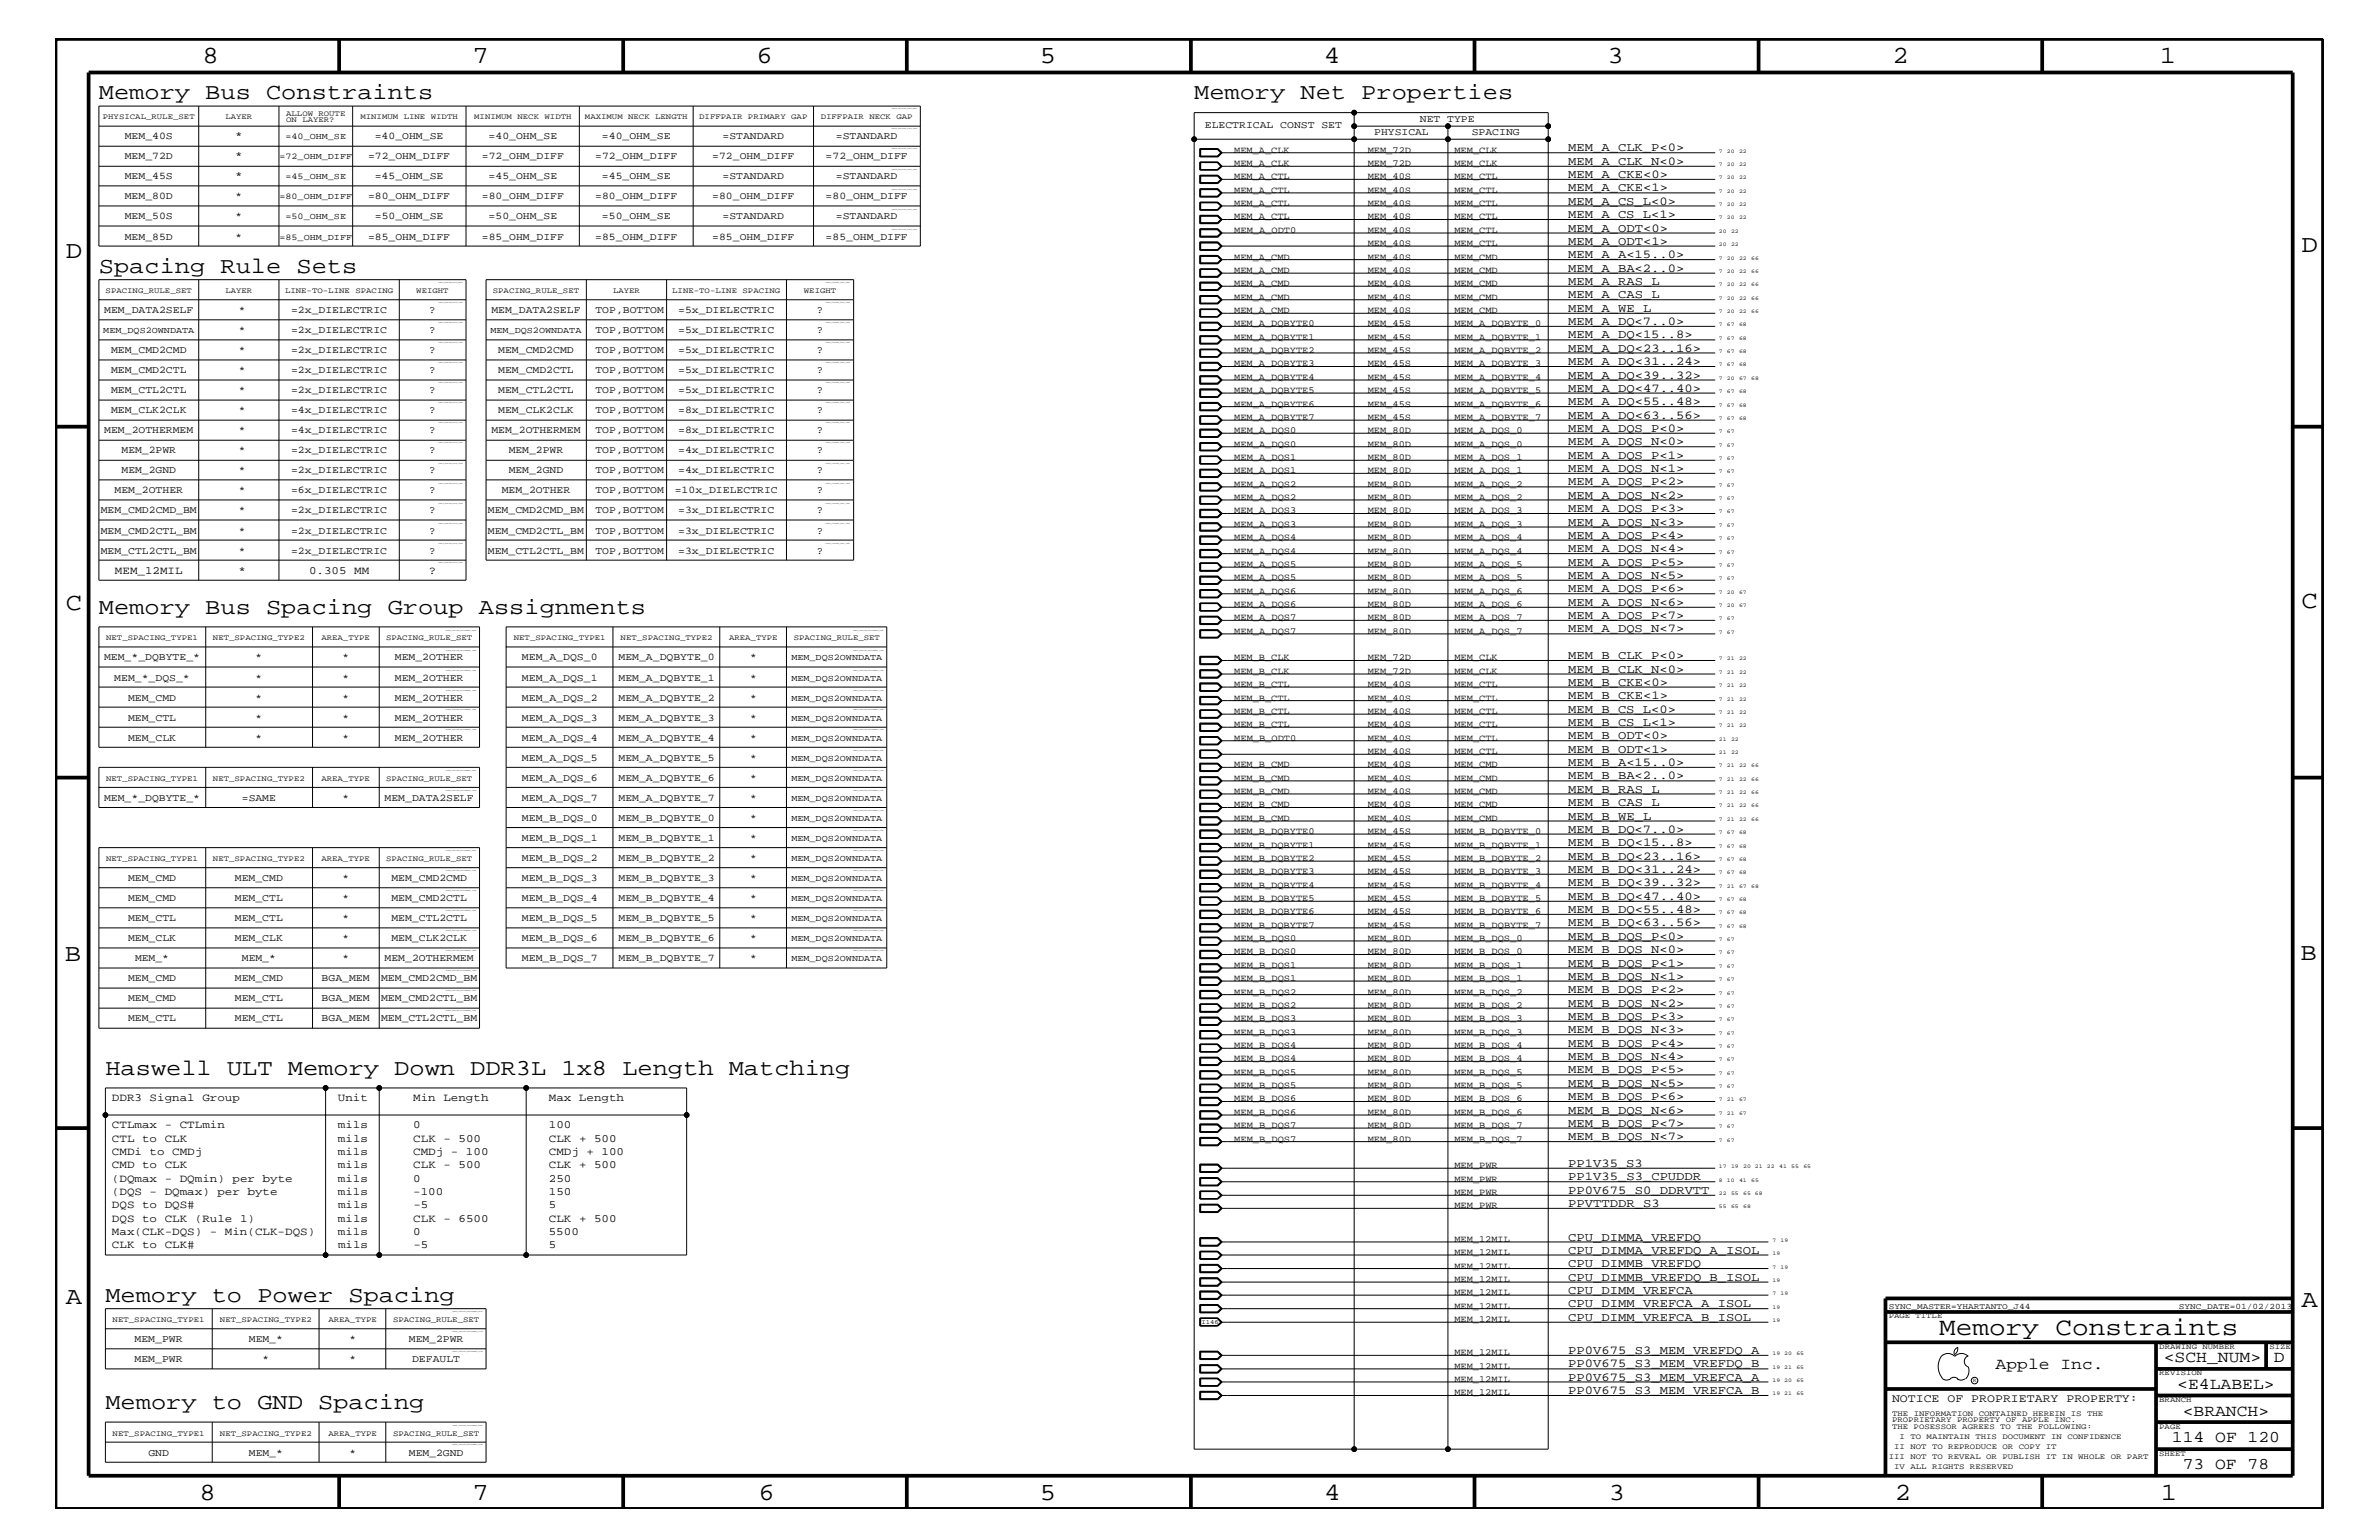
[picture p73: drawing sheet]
<svg xmlns="http://www.w3.org/2000/svg" width="432mm" height="279mm" viewBox="0 0 432 279" stroke-linecap="round" stroke-linejoin="round" font-family="sans-serif">
<defs><g id="words">
<text font-size="4.6" x="352" y="242.3">Memory Constraints</text>
<g font-size="4.5">
<text x="36.7" y="11.5">8</text>
<text x="85.8" y="11.5">7</text>
<text x="137.3" y="11.5">6</text>
<text x="188.7" y="11.5">5</text>
<text x="240.3" y="11.5">4</text>
<text x="291.8" y="11.5">3</text>
<text x="343.5" y="11.5">2</text>
<text x="392" y="11.5">1</text>
<text x="11.9" y="46.8">D</text>
<text x="417.7" y="45.7">D</text>
<text x="11.9" y="110.6">C</text>
<text x="417.7" y="110.3">C</text>
<text x="11.8" y="174.3">B</text>
<text x="417.6" y="174.2">B</text>
<text x="11.9" y="236.7">A</text>
<text x="417.7" y="237.1">A</text>
<text x="36.2" y="272.1">8</text>
<text x="85.8" y="272.1">7</text>
<text x="137.7" y="272.1">6</text>
<text x="188.7" y="272.1">5</text>
<text x="240.4" y="272.1">4</text>
<text x="292" y="272.1">3</text>
<text x="343.9" y="272.1">2</text>
<text x="392.2" y="272.1">1</text>
</g>
<g font-size="4.1">
<text x="17.9" y="18">Memory Bus Constraints</text>
<text x="216.7" y="18">Memory Net Properties</text>
<text x="17.9" y="49.6">Spacing Rule Sets</text>
<text x="17.9" y="111.4">Memory Bus Spacing Group Assignments</text>
<text x="19.1" y="195">Haswell ULT Memory Down DDR3L 1x8 Length Matching</text>
<text x="19.1" y="236.2">Memory to Power Spacing</text>
<text x="19.1" y="255.6">Memory to GND Spacing</text>
</g>
<g font-size="3">
<text x="362.2" y="248.4">Apple Inc.</text>
<text x="392.7" y="247.1">&lt;SCH_NUM&gt;</text>
<text x="395.2" y="252">&lt;E4LABEL&gt;</text>
<text x="412.7" y="247.1">D</text>
<text x="396.2" y="256.8">&lt;BRANCH&gt;</text>
<text x="394.2" y="261.6">114 OF 120</text>
<text x="396.2" y="266.6">73 OF 78</text>
</g>
<g font-size="2.2">
<text x="284.6" y="27.5">MEM_A_CLK_P&lt;0&gt;</text>
<text x="284.6" y="29.9">MEM_A_CLK_N&lt;0&gt;</text>
<text x="284.6" y="32.3">MEM_A_CKE&lt;0&gt;</text>
<text x="284.6" y="34.7">MEM_A_CKE&lt;1&gt;</text>
<text x="284.6" y="37.2">MEM_A_CS_L&lt;0&gt;</text>
<text x="284.6" y="39.6">MEM_A_CS_L&lt;1&gt;</text>
<text x="284.6" y="42">MEM_A_ODT&lt;0&gt;</text>
<text x="284.6" y="44.4">MEM_A_ODT&lt;1&gt;</text>
<text x="284.6" y="46.8">MEM_A_A&lt;15..0&gt;</text>
<text x="284.6" y="49.3">MEM_A_BA&lt;2..0&gt;</text>
<text x="284.6" y="51.7">MEM_A_RAS_L</text>
<text x="284.6" y="54.1">MEM_A_CAS_L</text>
<text x="284.6" y="56.6">MEM_A_WE_L</text>
<text x="284.6" y="59">MEM_A_DQ&lt;7..0&gt;</text>
<text x="284.6" y="61.4">MEM_A_DQ&lt;15..8&gt;</text>
<text x="284.6" y="63.9">MEM_A_DQ&lt;23..16&gt;</text>
<text x="284.6" y="68.7">MEM_A_DQ&lt;39..32&gt;</text>
<text x="284.6" y="66.2">MEM_A_DQ&lt;31..24&gt;</text>
<text x="284.6" y="71.1">MEM_A_DQ&lt;47..40&gt;</text>
<text x="284.6" y="76">MEM_A_DQ&lt;63..56&gt;</text>
<text x="284.6" y="73.5">MEM_A_DQ&lt;55..48&gt;</text>
<text x="284.6" y="78.3">MEM_A_DQS_P&lt;0&gt;</text>
<text x="284.6" y="80.8">MEM_A_DQS_N&lt;0&gt;</text>
<text x="284.6" y="83.3">MEM_A_DQS_P&lt;1&gt;</text>
<text x="284.6" y="85.6">MEM_A_DQS_N&lt;1&gt;</text>
<text x="284.6" y="88.1">MEM_A_DQS_P&lt;2&gt;</text>
<text x="284.6" y="92.9">MEM_A_DQS_P&lt;3&gt;</text>
<text x="284.6" y="90.5">MEM_A_DQS_N&lt;2&gt;</text>
<text x="284.6" y="95.4">MEM_A_DQS_N&lt;3&gt;</text>
<text x="284.6" y="100.2">MEM_A_DQS_N&lt;4&gt;</text>
<text x="284.6" y="97.7">MEM_A_DQS_P&lt;4&gt;</text>
<text x="284.6" y="105">MEM_A_DQS_N&lt;5&gt;</text>
<text x="284.6" y="102.6">MEM_A_DQS_P&lt;5&gt;</text>
<text x="284.6" y="107.5">MEM_A_DQS_P&lt;6&gt;</text>
<text x="284.6" y="112.3">MEM_A_DQS_P&lt;7&gt;</text>
<text x="284.6" y="109.9">MEM_A_DQS_N&lt;6&gt;</text>
<text x="284.6" y="114.8">MEM_A_DQS_N&lt;7&gt;</text>
<text x="284.6" y="119.6">MEM_B_CLK_P&lt;0&gt;</text>
<text x="284.6" y="122">MEM_B_CLK_N&lt;0&gt;</text>
<text x="284.6" y="124.4">MEM_B_CKE&lt;0&gt;</text>
<text x="284.6" y="129.3">MEM_B_CS_L&lt;0&gt;</text>
<text x="284.6" y="126.9">MEM_B_CKE&lt;1&gt;</text>
<text x="284.6" y="131.7">MEM_B_CS_L&lt;1&gt;</text>
<text x="284.6" y="134.1">MEM_B_ODT&lt;0&gt;</text>
<text x="284.6" y="136.6">MEM_B_ODT&lt;1&gt;</text>
<text x="284.6" y="141.4">MEM_B_BA&lt;2..0&gt;</text>
<text x="284.6" y="139">MEM_B_A&lt;15..0&gt;</text>
<text x="284.6" y="143.9">MEM_B_RAS_L</text>
<text x="284.6" y="148.7">MEM_B_WE_L</text>
<text x="284.6" y="146.2">MEM_B_CAS_L</text>
<text x="284.6" y="153.5">MEM_B_DQ&lt;15..8&gt;</text>
<text x="284.6" y="151.1">MEM_B_DQ&lt;7..0&gt;</text>
<text x="284.6" y="156">MEM_B_DQ&lt;23..16&gt;</text>
<text x="284.6" y="160.8">MEM_B_DQ&lt;39..32&gt;</text>
<text x="284.6" y="158.4">MEM_B_DQ&lt;31..24&gt;</text>
<text x="284.6" y="165.6">MEM_B_DQ&lt;55..48&gt;</text>
<text x="284.6" y="163.3">MEM_B_DQ&lt;47..40&gt;</text>
<text x="284.6" y="168.1">MEM_B_DQ&lt;63..56&gt;</text>
<text x="284.6" y="170.5">MEM_B_DQS_P&lt;0&gt;</text>
<text x="284.6" y="172.9">MEM_B_DQS_N&lt;0&gt;</text>
<text x="284.6" y="177.7">MEM_B_DQS_N&lt;1&gt;</text>
<text x="284.6" y="175.4">MEM_B_DQS_P&lt;1&gt;</text>
<text x="284.6" y="180.2">MEM_B_DQS_P&lt;2&gt;</text>
<text x="284.6" y="185">MEM_B_DQS_P&lt;3&gt;</text>
<text x="284.6" y="182.7">MEM_B_DQS_N&lt;2&gt;</text>
<text x="284.6" y="187.5">MEM_B_DQS_N&lt;3&gt;</text>
<text x="284.6" y="189.9">MEM_B_DQS_P&lt;4&gt;</text>
<text x="284.6" y="192.3">MEM_B_DQS_N&lt;4&gt;</text>
<text x="284.6" y="194.8">MEM_B_DQS_P&lt;5&gt;</text>
<text x="284.6" y="197.2">MEM_B_DQS_N&lt;5&gt;</text>
<text x="284.6" y="199.6">MEM_B_DQS_P&lt;6&gt;</text>
<text x="284.6" y="202">MEM_B_DQS_N&lt;6&gt;</text>
<text x="284.6" y="204.4">MEM_B_DQS_P&lt;7&gt;</text>
<text x="284.6" y="206.9">MEM_B_DQS_N&lt;7&gt;</text>
<text x="284.6" y="211.7">PP1V35_S3</text>
<text x="284.6" y="214.2">PP1V35_S3_CPUDDR</text>
<text x="284.6" y="216.6">PP0V675_S0_DDRVTT</text>
<text x="284.6" y="219">PPVTTDDR_S3</text>
<text x="284.6" y="227.5">CPU_DIMMA_VREFDQ_A_ISOL</text>
<text x="284.6" y="225.1">CPU_DIMMA_VREFDQ</text>
<text x="284.6" y="229.9">CPU_DIMMB_VREFDQ</text>
<text x="284.6" y="232.4">CPU_DIMMB_VREFDQ_B_ISOL</text>
<text x="284.6" y="239.6">CPU_DIMM_VREFCA_B_ISOL</text>
<text x="284.6" y="237.2">CPU_DIMM_VREFCA_A_ISOL</text>
<text x="284.6" y="234.7">CPU_DIMM_VREFCA</text>
<text x="284.6" y="245.6">PP0V675_S3_MEM_VREFDQ_A</text>
<text x="284.6" y="250.6">PP0V675_S3_MEM_VREFCA_A</text>
<text x="284.6" y="248.1">PP0V675_S3_MEM_VREFDQ_B</text>
<text x="284.6" y="252.9">PP0V675_S3_MEM_VREFCA_B</text>
</g>
<text font-size="2.1" x="343.4" y="254.4">NOTICE OF PROPRIETARY PROPERTY:</text>
<g font-size="2">
<text x="42.7" y="28.9">*</text>
<text x="42.7" y="25.3">*</text>
<text x="42.7" y="32.5">*</text>
<text x="20.9" y="104.1">MEM_12MIL</text>
<text x="43.3" y="104.1">*</text>
<text x="56.1" y="104.1">0.305 MM</text>
<text x="77.8" y="104.1">?</text>
<text x="20.3" y="199.8">DDR3 Signal Group</text>
<text x="61.3" y="199.8">Unit</text>
<text x="75" y="199.8">Min Length</text>
<text x="99.6" y="199.8">Max Length</text>
<text x="20.3" y="204.7">CTLmax - CTLmin</text>
<text x="20.3" y="207.1">CTL to CLK</text>
<text x="20.3" y="209.6">CMDi to CMDj</text>
<text x="61.3" y="209.6">mils</text>
<text x="61.3" y="204.7">mils</text>
<text x="61.3" y="207.1">mils</text>
<text x="75" y="209.6">CMDj - 100</text>
<text x="75" y="204.7">0</text>
<text x="75" y="207.1">CLK - 500</text>
<text x="99.6" y="209.6">CMDj + 100</text>
<text x="99.6" y="204.7">100</text>
<text x="99.6" y="207.1">CLK + 500</text>
<text x="20.3" y="211.9">CMD to CLK</text>
<text x="20.3" y="214.4">(DQmax - DQmin) per byte</text>
<text x="61.3" y="214.4">mils</text>
<text x="61.3" y="211.9">mils</text>
<text x="75" y="214.4">0</text>
<text x="75" y="211.9">CLK - 500</text>
<text x="99.6" y="214.4">250</text>
<text x="99.6" y="211.9">CLK + 500</text>
<text x="20.3" y="216.9">(DQS - DQmax) per byte</text>
<text x="20.3" y="219.2">DQS to DQS#</text>
<text x="20.3" y="221.7">DQS to CLK (Rule 1)</text>
<text x="61.3" y="216.9">mils</text>
<text x="61.3" y="221.7">mils</text>
<text x="61.3" y="219.2">mils</text>
<text x="75" y="216.9">-100</text>
<text x="75" y="221.7">CLK - 6500</text>
<text x="75" y="219.2">-5</text>
<text x="99.6" y="216.9">150</text>
<text x="99.6" y="221.7">CLK + 500</text>
<text x="99.6" y="219.2">5</text>
<text x="20.3" y="224.1">Max(CLK-DQS) - Min(CLK-DQS)</text>
<text x="20.3" y="226.5">CLK to CLK#</text>
<text x="61.3" y="224.1">mils</text>
<text x="61.3" y="226.5">mils</text>
<text x="75" y="224.1">0</text>
<text x="75" y="226.5">-5</text>
<text x="99.6" y="224.1">5500</text>
<text x="99.6" y="226.5">5</text>
</g>
<g font-size="1.9">
<text x="218.7" y="23.3">ELECTRICAL CONST SET</text>
<text x="257.7" y="22.1">NET TYPE</text>
<text x="22.6" y="28.9">MEM_72D</text>
<text x="22.6" y="25.3">MEM_40S</text>
<text x="66.8" y="28.9">=72_OHM_DIFF</text>
<text x="68" y="25.3">=40_OHM_SE</text>
<text x="87.5" y="28.9">=72_OHM_DIFF</text>
<text x="88.7" y="25.3">=40_OHM_SE</text>
<text x="108" y="28.9">=72_OHM_DIFF</text>
<text x="109.3" y="25.3">=40_OHM_SE</text>
<text x="129.3" y="28.9">=72_OHM_DIFF</text>
<text x="131.1" y="25.3">=STANDARD</text>
<text x="149.9" y="28.9">=72_OHM_DIFF</text>
<text x="151.7" y="25.3">=STANDARD</text>
<text x="249.4" y="24.6">PHYSICAL</text>
<text x="267.1" y="24.6">SPACING</text>
<text x="22.6" y="32.5">MEM_45S</text>
<text x="68" y="32.5">=45_OHM_SE</text>
<text x="88.7" y="32.5">=45_OHM_SE</text>
<text x="109.3" y="32.5">=45_OHM_SE</text>
<text x="131.1" y="32.5">=STANDARD</text>
<text x="151.7" y="32.5">=STANDARD</text>
<text x="22.6" y="39.8">MEM_50S</text>
<text x="22.6" y="36.2">MEM_80D</text>
<text x="42.8" y="39.8">*</text>
<text x="42.8" y="36.2">*</text>
<text x="66.8" y="36.2">=80_OHM_DIFF</text>
<text x="68" y="39.8">=50_OHM_SE</text>
<text x="87.5" y="36.2">=80_OHM_DIFF</text>
<text x="88.7" y="39.8">=50_OHM_SE</text>
<text x="108" y="36.2">=80_OHM_DIFF</text>
<text x="109.3" y="39.8">=50_OHM_SE</text>
<text x="129.3" y="36.2">=80_OHM_DIFF</text>
<text x="131.1" y="39.8">=STANDARD</text>
<text x="149.9" y="36.2">=80_OHM_DIFF</text>
<text x="151.7" y="39.8">=STANDARD</text>
<text x="22.6" y="43.5">MEM_85D</text>
<text x="42.8" y="43.5">*</text>
<text x="66.8" y="43.5">=85_OHM_DIFF</text>
<text x="87.5" y="43.5">=85_OHM_DIFF</text>
<text x="108" y="43.5">=85_OHM_DIFF</text>
<text x="129.3" y="43.5">=85_OHM_DIFF</text>
<text x="149.9" y="43.5">=85_OHM_DIFF</text>
<text x="18.9" y="56.8">MEM_DATA2SELF</text>
<text x="43.3" y="56.8">*</text>
<text x="52.8" y="56.8">=2x_DIELECTRIC</text>
<text x="77.9" y="56.8">?</text>
<text x="89.2" y="56.8">MEM_DATA2SELF</text>
<text x="108.1" y="56.8">TOP,BOTTOM</text>
<text x="123.1" y="56.8">=5x_DIELECTRIC</text>
<text x="148.3" y="56.8">?</text>
<text x="20.2" y="64">MEM_CMD2CMD</text>
<text x="43.3" y="60.4">*</text>
<text x="43.3" y="64">*</text>
<text x="52.8" y="64">=2x_DIELECTRIC</text>
<text x="52.8" y="60.4">=2x_DIELECTRIC</text>
<text x="77.9" y="64">?</text>
<text x="77.9" y="60.4">?</text>
<text x="90.4" y="64">MEM_CMD2CMD</text>
<text x="108.1" y="64">TOP,BOTTOM</text>
<text x="108.1" y="60.4">TOP,BOTTOM</text>
<text x="123.1" y="64">=5x_DIELECTRIC</text>
<text x="123.1" y="60.4">=5x_DIELECTRIC</text>
<text x="148.3" y="64">?</text>
<text x="148.3" y="60.4">?</text>
<text x="20.2" y="67.7">MEM_CMD2CTL</text>
<text x="20.2" y="71.3">MEM_CTL2CTL</text>
<text x="43.3" y="67.7">*</text>
<text x="43.3" y="71.3">*</text>
<text x="52.8" y="67.7">=2x_DIELECTRIC</text>
<text x="52.8" y="71.3">=2x_DIELECTRIC</text>
<text x="77.9" y="67.7">?</text>
<text x="77.9" y="71.3">?</text>
<text x="90.4" y="67.7">MEM_CMD2CTL</text>
<text x="90.4" y="71.3">MEM_CTL2CTL</text>
<text x="108.1" y="67.7">TOP,BOTTOM</text>
<text x="108.1" y="71.3">TOP,BOTTOM</text>
<text x="123.1" y="67.7">=5x_DIELECTRIC</text>
<text x="123.1" y="71.3">=5x_DIELECTRIC</text>
<text x="148.3" y="67.7">?</text>
<text x="148.3" y="71.3">?</text>
<text x="20.2" y="75">MEM_CLK2CLK</text>
<text x="43.3" y="75">*</text>
<text x="52.8" y="75">=4x_DIELECTRIC</text>
<text x="77.9" y="75">?</text>
<text x="90.4" y="75">MEM_CLK2CLK</text>
<text x="108.1" y="75">TOP,BOTTOM</text>
<text x="123.1" y="75">=8x_DIELECTRIC</text>
<text x="148.3" y="75">?</text>
<text x="18.9" y="78.6">MEM_2OTHERMEM</text>
<text x="22.1" y="82.2">MEM_2PWR</text>
<text x="43.3" y="78.6">*</text>
<text x="43.3" y="82.2">*</text>
<text x="52.8" y="78.6">=4x_DIELECTRIC</text>
<text x="52.8" y="82.2">=2x_DIELECTRIC</text>
<text x="77.9" y="78.6">?</text>
<text x="77.9" y="82.2">?</text>
<text x="89.2" y="78.6">MEM_2OTHERMEM</text>
<text x="92.3" y="82.2">MEM_2PWR</text>
<text x="108.1" y="78.6">TOP,BOTTOM</text>
<text x="108.1" y="82.2">TOP,BOTTOM</text>
<text x="123.1" y="78.6">=8x_DIELECTRIC</text>
<text x="123.1" y="82.2">=4x_DIELECTRIC</text>
<text x="148.3" y="78.6">?</text>
<text x="148.3" y="82.2">?</text>
<text x="20.8" y="89.5">MEM_2OTHER</text>
<text x="22.1" y="85.9">MEM_2GND</text>
<text x="43.3" y="85.9">*</text>
<text x="43.3" y="89.5">*</text>
<text x="52.8" y="85.9">=2x_DIELECTRIC</text>
<text x="52.8" y="89.5">=6x_DIELECTRIC</text>
<text x="77.9" y="85.9">?</text>
<text x="77.9" y="89.5">?</text>
<text x="91.1" y="89.5">MEM_2OTHER</text>
<text x="92.3" y="85.9">MEM_2GND</text>
<text x="108.1" y="89.5">TOP,BOTTOM</text>
<text x="108.1" y="85.9">TOP,BOTTOM</text>
<text x="122.5" y="89.5">=10x_DIELECTRIC</text>
<text x="123.1" y="85.9">=4x_DIELECTRIC</text>
<text x="148.3" y="89.5">?</text>
<text x="148.3" y="85.9">?</text>
<text x="18.3" y="93.2">MEM_CMD2CMD_BM</text>
<text x="43.3" y="93.2">*</text>
<text x="52.8" y="93.2">=2x_DIELECTRIC</text>
<text x="77.9" y="93.2">?</text>
<text x="88.6" y="93.2">MEM_CMD2CMD_BM</text>
<text x="108.1" y="93.2">TOP,BOTTOM</text>
<text x="123.1" y="93.2">=3x_DIELECTRIC</text>
<text x="148.3" y="93.2">?</text>
<text x="18.3" y="96.8">MEM_CMD2CTL_BM</text>
<text x="18.3" y="100.4">MEM_CTL2CTL_BM</text>
<text x="43.3" y="96.8">*</text>
<text x="43.3" y="100.4">*</text>
<text x="52.8" y="96.8">=2x_DIELECTRIC</text>
<text x="52.8" y="100.4">=2x_DIELECTRIC</text>
<text x="77.9" y="100.4">?</text>
<text x="77.9" y="96.8">?</text>
<text x="88.6" y="96.8">MEM_CMD2CTL_BM</text>
<text x="88.6" y="100.4">MEM_CTL2CTL_BM</text>
<text x="108.1" y="96.8">TOP,BOTTOM</text>
<text x="108.1" y="100.4">TOP,BOTTOM</text>
<text x="123.1" y="96.8">=3x_DIELECTRIC</text>
<text x="123.1" y="100.4">=3x_DIELECTRIC</text>
<text x="148.3" y="96.8">?</text>
<text x="148.3" y="100.4">?</text>
<text x="18.9" y="119.8">MEM_*_DQBYTE_*</text>
<text x="46.4" y="119.8">*</text>
<text x="62.1" y="119.8">*</text>
<text x="71.7" y="119.8">MEM_2OTHER</text>
<text x="94.7" y="119.8">MEM_A_DQS_0</text>
<text x="112.3" y="119.8">MEM_A_DQBYTE_0</text>
<text x="136.1" y="119.8">*</text>
<text x="20.7" y="123.5">MEM_*_DQS_*</text>
<text x="46.4" y="123.5">*</text>
<text x="62.1" y="123.5">*</text>
<text x="71.7" y="123.5">MEM_2OTHER</text>
<text x="94.7" y="123.5">MEM_A_DQS_1</text>
<text x="112.3" y="123.5">MEM_A_DQBYTE_1</text>
<text x="136.1" y="123.5">*</text>
<text x="23.2" y="127.1">MEM_CMD</text>
<text x="23.2" y="130.8">MEM_CTL</text>
<text x="46.4" y="127.1">*</text>
<text x="46.4" y="130.8">*</text>
<text x="62.1" y="127.1">*</text>
<text x="62.1" y="130.8">*</text>
<text x="71.7" y="127.1">MEM_2OTHER</text>
<text x="71.7" y="130.8">MEM_2OTHER</text>
<text x="94.7" y="127.1">MEM_A_DQS_2</text>
<text x="94.7" y="130.8">MEM_A_DQS_3</text>
<text x="112.3" y="127.1">MEM_A_DQBYTE_2</text>
<text x="112.3" y="130.8">MEM_A_DQBYTE_3</text>
<text x="136.1" y="127.1">*</text>
<text x="136.1" y="130.8">*</text>
<text x="23.2" y="134.4">MEM_CLK</text>
<text x="46.4" y="134.4">*</text>
<text x="62.1" y="134.4">*</text>
<text x="71.7" y="134.4">MEM_2OTHER</text>
<text x="94.7" y="134.4">MEM_A_DQS_4</text>
<text x="112.3" y="134.4">MEM_A_DQBYTE_4</text>
<text x="136.1" y="134.4">*</text>
<text x="94.7" y="141.7">MEM_A_DQS_6</text>
<text x="94.7" y="138">MEM_A_DQS_5</text>
<text x="112.3" y="141.7">MEM_A_DQBYTE_6</text>
<text x="112.3" y="138">MEM_A_DQBYTE_5</text>
<text x="136.1" y="141.7">*</text>
<text x="136.1" y="138">*</text>
<text x="18.9" y="145.3">MEM_*_DQBYTE_*</text>
<text x="43.9" y="145.3">=SAME</text>
<text x="62.1" y="145.3">*</text>
<text x="69.8" y="145.3">MEM_DATA2SELF</text>
<text x="94.7" y="149">MEM_B_DQS_0</text>
<text x="94.7" y="145.3">MEM_A_DQS_7</text>
<text x="112.3" y="149">MEM_B_DQBYTE_0</text>
<text x="112.3" y="145.3">MEM_A_DQBYTE_7</text>
<text x="136.1" y="149">*</text>
<text x="136.1" y="145.3">*</text>
<text x="94.7" y="152.6">MEM_B_DQS_1</text>
<text x="112.3" y="152.6">MEM_B_DQBYTE_1</text>
<text x="136.1" y="152.6">*</text>
<text x="23.2" y="159.9">MEM_CMD</text>
<text x="42.6" y="159.9">MEM_CMD</text>
<text x="62.1" y="159.9">*</text>
<text x="71" y="159.9">MEM_CMD2CMD</text>
<text x="94.7" y="159.9">MEM_B_DQS_3</text>
<text x="94.7" y="156.2">MEM_B_DQS_2</text>
<text x="112.3" y="159.9">MEM_B_DQBYTE_3</text>
<text x="112.3" y="156.2">MEM_B_DQBYTE_2</text>
<text x="136.1" y="159.9">*</text>
<text x="136.1" y="156.2">*</text>
<text x="23.2" y="163.5">MEM_CMD</text>
<text x="23.2" y="167.1">MEM_CTL</text>
<text x="42.6" y="163.5">MEM_CTL</text>
<text x="42.6" y="167.1">MEM_CTL</text>
<text x="62.1" y="163.5">*</text>
<text x="62.1" y="167.1">*</text>
<text x="71" y="163.5">MEM_CMD2CTL</text>
<text x="71" y="167.1">MEM_CTL2CTL</text>
<text x="94.7" y="163.5">MEM_B_DQS_4</text>
<text x="94.7" y="167.1">MEM_B_DQS_5</text>
<text x="112.3" y="163.5">MEM_B_DQBYTE_4</text>
<text x="112.3" y="167.1">MEM_B_DQBYTE_5</text>
<text x="136.1" y="163.5">*</text>
<text x="136.1" y="167.1">*</text>
<text x="23.2" y="170.7">MEM_CLK</text>
<text x="42.6" y="170.7">MEM_CLK</text>
<text x="62.1" y="170.7">*</text>
<text x="71" y="170.7">MEM_CLK2CLK</text>
<text x="94.7" y="170.7">MEM_B_DQS_6</text>
<text x="112.3" y="170.7">MEM_B_DQBYTE_6</text>
<text x="136.1" y="170.7">*</text>
<text x="23.2" y="178">MEM_CMD</text>
<text x="24.5" y="174.4">MEM_*</text>
<text x="42.6" y="178">MEM_CMD</text>
<text x="43.9" y="174.4">MEM_*</text>
<text x="58.4" y="178">BGA_MEM</text>
<text x="62.1" y="174.4">*</text>
<text x="69.2" y="178">MEM_CMD2CMD_BM</text>
<text x="69.8" y="174.4">MEM_2OTHERMEM</text>
<text x="94.7" y="174.4">MEM_B_DQS_7</text>
<text x="112.3" y="174.4">MEM_B_DQBYTE_7</text>
<text x="136.1" y="174.4">*</text>
<text x="23.2" y="185.3">MEM_CTL</text>
<text x="23.2" y="181.6">MEM_CMD</text>
<text x="42.6" y="181.6">MEM_CTL</text>
<text x="42.6" y="185.3">MEM_CTL</text>
<text x="58.4" y="185.3">BGA_MEM</text>
<text x="58.4" y="181.6">BGA_MEM</text>
<text x="69.2" y="181.6">MEM_CMD2CTL_BM</text>
<text x="69.2" y="185.3">MEM_CTL2CTL_BM</text>
<text x="24.4" y="243.5">MEM_PWR</text>
<text x="45.2" y="243.5">MEM_*</text>
<text x="63.4" y="243.5">*</text>
<text x="74.2" y="243.5">MEM_2PWR</text>
<text x="24.4" y="247.1">MEM_PWR</text>
<text x="47.7" y="247.1">*</text>
<text x="63.4" y="247.1">*</text>
<text x="74.8" y="247.1">DEFAULT</text>
<text x="26.9" y="264.1">GND</text>
<text x="45.2" y="264.1">MEM_*</text>
<text x="63.4" y="264.1">*</text>
<text x="74.2" y="264.1">MEM_2GND</text>
</g>
<g font-size="1.7">
<text x="224" y="27.7">MEM_A_CLK</text>
<text x="248.2" y="27.7">MEM_72D</text>
<text x="264" y="27.7">MEM_CLK</text>
<text x="224" y="30.2">MEM_A_CLK</text>
<text x="224" y="32.5">MEM_A_CTL</text>
<text x="224" y="35">MEM_A_CTL</text>
<text x="248.2" y="30.2">MEM_72D</text>
<text x="248.2" y="32.5">MEM_40S</text>
<text x="248.2" y="35">MEM_40S</text>
<text x="264" y="30.2">MEM_CLK</text>
<text x="264" y="32.5">MEM_CTL</text>
<text x="264" y="35">MEM_CTL</text>
<text x="224" y="37.4">MEM_A_CTL</text>
<text x="224" y="39.8">MEM_A_CTL</text>
<text x="248.2" y="37.4">MEM_40S</text>
<text x="248.2" y="39.8">MEM_40S</text>
<text x="264" y="37.4">MEM_CTL</text>
<text x="264" y="39.8">MEM_CTL</text>
<text x="224" y="42.3">MEM_A_ODT0</text>
<text x="224" y="47.1">MEM_A_CMD</text>
<text x="248.2" y="42.3">MEM_40S</text>
<text x="248.2" y="44.6">MEM_40S</text>
<text x="248.2" y="47.1">MEM_40S</text>
<text x="264" y="44.6">MEM_CTL</text>
<text x="264" y="42.3">MEM_CTL</text>
<text x="264" y="47.1">MEM_CMD</text>
<text x="224" y="49.6">MEM_A_CMD</text>
<text x="224" y="51.9">MEM_A_CMD</text>
<text x="248.2" y="49.6">MEM_40S</text>
<text x="248.2" y="51.9">MEM_40S</text>
<text x="264" y="49.6">MEM_CMD</text>
<text x="264" y="51.9">MEM_CMD</text>
<text x="224" y="54.4">MEM_A_CMD</text>
<text x="224" y="56.8">MEM_A_CMD</text>
<text x="224" y="59.2">MEM_A_DQBYTE0</text>
<text x="248.2" y="54.4">MEM_40S</text>
<text x="248.2" y="56.8">MEM_40S</text>
<text x="248.2" y="59.2">MEM_45S</text>
<text x="264" y="59.2">MEM_A_DQBYTE_0</text>
<text x="264" y="54.4">MEM_CMD</text>
<text x="264" y="56.8">MEM_CMD</text>
<text x="224" y="61.7">MEM_A_DQBYTE1</text>
<text x="224" y="64">MEM_A_DQBYTE2</text>
<text x="248.2" y="61.7">MEM_45S</text>
<text x="248.2" y="64">MEM_45S</text>
<text x="264" y="61.7">MEM_A_DQBYTE_1</text>
<text x="264" y="64">MEM_A_DQBYTE_2</text>
<text x="224" y="68.9">MEM_A_DQBYTE4</text>
<text x="224" y="66.5">MEM_A_DQBYTE3</text>
<text x="224" y="71.3">MEM_A_DQBYTE5</text>
<text x="248.2" y="66.5">MEM_45S</text>
<text x="248.2" y="71.3">MEM_45S</text>
<text x="248.2" y="68.9">MEM_45S</text>
<text x="264" y="68.9">MEM_A_DQBYTE_4</text>
<text x="264" y="66.5">MEM_A_DQBYTE_3</text>
<text x="264" y="71.3">MEM_A_DQBYTE_5</text>
<text x="224" y="76.2">MEM_A_DQBYTE7</text>
<text x="224" y="73.8">MEM_A_DQBYTE6</text>
<text x="248.2" y="73.8">MEM_45S</text>
<text x="248.2" y="76.2">MEM_45S</text>
<text x="264" y="76.2">MEM_A_DQBYTE_7</text>
<text x="264" y="73.8">MEM_A_DQBYTE_6</text>
<text x="224" y="78.6">MEM_A_DQS0</text>
<text x="224" y="81.1">MEM_A_DQS0</text>
<text x="224" y="83.5">MEM_A_DQS1</text>
<text x="248.2" y="78.6">MEM_80D</text>
<text x="248.2" y="81.1">MEM_80D</text>
<text x="248.2" y="83.5">MEM_80D</text>
<text x="264" y="78.6">MEM_A_DQS_0</text>
<text x="264" y="81.1">MEM_A_DQS_0</text>
<text x="264" y="83.5">MEM_A_DQS_1</text>
<text x="224" y="85.9">MEM_A_DQS1</text>
<text x="224" y="88.3">MEM_A_DQS2</text>
<text x="248.2" y="85.9">MEM_80D</text>
<text x="248.2" y="88.3">MEM_80D</text>
<text x="264" y="85.9">MEM_A_DQS_1</text>
<text x="264" y="88.3">MEM_A_DQS_2</text>
<text x="224" y="93.2">MEM_A_DQS3</text>
<text x="224" y="90.7">MEM_A_DQS2</text>
<text x="224" y="95.6">MEM_A_DQS3</text>
<text x="248.2" y="93.2">MEM_80D</text>
<text x="248.2" y="90.7">MEM_80D</text>
<text x="248.2" y="95.6">MEM_80D</text>
<text x="264" y="93.2">MEM_A_DQS_3</text>
<text x="264" y="90.7">MEM_A_DQS_2</text>
<text x="264" y="95.6">MEM_A_DQS_3</text>
<text x="224" y="100.4">MEM_A_DQS4</text>
<text x="224" y="98">MEM_A_DQS4</text>
<text x="248.2" y="100.4">MEM_80D</text>
<text x="248.2" y="98">MEM_80D</text>
<text x="264" y="100.4">MEM_A_DQS_4</text>
<text x="264" y="98">MEM_A_DQS_4</text>
<text x="224" y="105.3">MEM_A_DQS5</text>
<text x="224" y="102.9">MEM_A_DQS5</text>
<text x="224" y="107.7">MEM_A_DQS6</text>
<text x="248.2" y="105.3">MEM_80D</text>
<text x="248.2" y="102.9">MEM_80D</text>
<text x="248.2" y="107.7">MEM_80D</text>
<text x="264" y="105.3">MEM_A_DQS_5</text>
<text x="264" y="102.9">MEM_A_DQS_5</text>
<text x="264" y="107.7">MEM_A_DQS_6</text>
<text x="224" y="112.6">MEM_A_DQS7</text>
<text x="224" y="110.2">MEM_A_DQS6</text>
<text x="248.2" y="112.6">MEM_80D</text>
<text x="248.2" y="110.2">MEM_80D</text>
<text x="264" y="112.6">MEM_A_DQS_7</text>
<text x="264" y="110.2">MEM_A_DQS_6</text>
<text x="224" y="115">MEM_A_DQS7</text>
<text x="224" y="119.8">MEM_B_CLK</text>
<text x="248.2" y="115">MEM_80D</text>
<text x="248.2" y="119.8">MEM_72D</text>
<text x="264" y="115">MEM_A_DQS_7</text>
<text x="264" y="119.8">MEM_CLK</text>
<text x="224" y="122.3">MEM_B_CLK</text>
<text x="224" y="124.7">MEM_B_CTL</text>
<text x="248.2" y="122.3">MEM_72D</text>
<text x="248.2" y="124.7">MEM_40S</text>
<text x="264" y="124.7">MEM_CTL</text>
<text x="264" y="122.3">MEM_CLK</text>
<text x="224" y="129.6">MEM_B_CTL</text>
<text x="224" y="127.1">MEM_B_CTL</text>
<text x="224" y="131.9">MEM_B_CTL</text>
<text x="248.2" y="129.6">MEM_40S</text>
<text x="248.2" y="127.1">MEM_40S</text>
<text x="248.2" y="131.9">MEM_40S</text>
<text x="264" y="129.6">MEM_CTL</text>
<text x="264" y="131.9">MEM_CTL</text>
<text x="264" y="127.1">MEM_CTL</text>
<text x="224" y="134.4">MEM_B_ODT0</text>
<text x="248.2" y="134.4">MEM_40S</text>
<text x="248.2" y="136.8">MEM_40S</text>
<text x="264" y="134.4">MEM_CTL</text>
<text x="264" y="136.8">MEM_CTL</text>
<text x="224" y="141.7">MEM_B_CMD</text>
<text x="224" y="139.2">MEM_B_CMD</text>
<text x="248.2" y="141.7">MEM_40S</text>
<text x="248.2" y="139.2">MEM_40S</text>
<text x="264" y="141.7">MEM_CMD</text>
<text x="264" y="139.2">MEM_CMD</text>
<text x="224" y="144">MEM_B_CMD</text>
<text x="224" y="149">MEM_B_CMD</text>
<text x="224" y="146.5">MEM_B_CMD</text>
<text x="248.2" y="144">MEM_40S</text>
<text x="248.2" y="149">MEM_40S</text>
<text x="248.2" y="146.5">MEM_40S</text>
<text x="264" y="144">MEM_CMD</text>
<text x="264" y="149">MEM_CMD</text>
<text x="264" y="146.5">MEM_CMD</text>
<text x="224" y="153.8">MEM_B_DQBYTE1</text>
<text x="224" y="151.3">MEM_B_DQBYTE0</text>
<text x="248.2" y="153.8">MEM_45S</text>
<text x="248.2" y="151.3">MEM_45S</text>
<text x="264" y="153.8">MEM_B_DQBYTE_1</text>
<text x="264" y="151.3">MEM_B_DQBYTE_0</text>
<text x="224" y="156.2">MEM_B_DQBYTE2</text>
<text x="224" y="161.1">MEM_B_DQBYTE4</text>
<text x="224" y="158.6">MEM_B_DQBYTE3</text>
<text x="248.2" y="156.2">MEM_45S</text>
<text x="248.2" y="161.1">MEM_45S</text>
<text x="248.2" y="158.6">MEM_45S</text>
<text x="264" y="156.2">MEM_B_DQBYTE_2</text>
<text x="264" y="161.1">MEM_B_DQBYTE_4</text>
<text x="264" y="158.6">MEM_B_DQBYTE_3</text>
<text x="224" y="165.9">MEM_B_DQBYTE6</text>
<text x="224" y="163.5">MEM_B_DQBYTE5</text>
<text x="248.2" y="165.9">MEM_45S</text>
<text x="248.2" y="163.5">MEM_45S</text>
<text x="264" y="163.5">MEM_B_DQBYTE_5</text>
<text x="264" y="165.9">MEM_B_DQBYTE_6</text>
<text x="224" y="168.3">MEM_B_DQBYTE7</text>
<text x="224" y="170.7">MEM_B_DQS0</text>
<text x="224" y="173.2">MEM_B_DQS0</text>
<text x="248.2" y="168.3">MEM_45S</text>
<text x="248.2" y="170.7">MEM_80D</text>
<text x="248.2" y="173.2">MEM_80D</text>
<text x="264" y="168.3">MEM_B_DQBYTE_7</text>
<text x="264" y="170.7">MEM_B_DQS_0</text>
<text x="264" y="173.2">MEM_B_DQS_0</text>
<text x="224" y="178">MEM_B_DQS1</text>
<text x="224" y="175.6">MEM_B_DQS1</text>
<text x="248.2" y="178">MEM_80D</text>
<text x="248.2" y="175.6">MEM_80D</text>
<text x="264" y="178">MEM_B_DQS_1</text>
<text x="264" y="175.6">MEM_B_DQS_1</text>
<text x="224" y="180.5">MEM_B_DQS2</text>
<text x="224" y="185.3">MEM_B_DQS3</text>
<text x="224" y="182.9">MEM_B_DQS2</text>
<text x="248.2" y="180.5">MEM_80D</text>
<text x="248.2" y="185.3">MEM_80D</text>
<text x="248.2" y="182.9">MEM_80D</text>
<text x="264" y="180.5">MEM_B_DQS_2</text>
<text x="264" y="185.3">MEM_B_DQS_3</text>
<text x="264" y="182.9">MEM_B_DQS_2</text>
<text x="224" y="187.7">MEM_B_DQS3</text>
<text x="224" y="190.2">MEM_B_DQS4</text>
<text x="248.2" y="187.7">MEM_80D</text>
<text x="248.2" y="190.2">MEM_80D</text>
<text x="264" y="187.7">MEM_B_DQS_3</text>
<text x="264" y="190.2">MEM_B_DQS_4</text>
<text x="224" y="192.6">MEM_B_DQS4</text>
<text x="224" y="195">MEM_B_DQS5</text>
<text x="224" y="197.4">MEM_B_DQS5</text>
<text x="248.2" y="192.6">MEM_80D</text>
<text x="248.2" y="195">MEM_80D</text>
<text x="248.2" y="197.4">MEM_80D</text>
<text x="264" y="192.6">MEM_B_DQS_4</text>
<text x="264" y="195">MEM_B_DQS_5</text>
<text x="264" y="197.4">MEM_B_DQS_5</text>
<text x="224" y="199.8">MEM_B_DQS6</text>
<text x="224" y="202.3">MEM_B_DQS6</text>
<text x="248.2" y="199.8">MEM_80D</text>
<text x="248.2" y="202.3">MEM_80D</text>
<text x="264" y="199.8">MEM_B_DQS_6</text>
<text x="264" y="202.3">MEM_B_DQS_6</text>
<text x="224" y="204.7">MEM_B_DQS7</text>
<text x="224" y="207.1">MEM_B_DQS7</text>
<text x="248.2" y="204.7">MEM_80D</text>
<text x="248.2" y="207.1">MEM_80D</text>
<text x="264" y="204.7">MEM_B_DQS_7</text>
<text x="264" y="207.1">MEM_B_DQS_7</text>
<text x="264" y="214.4">MEM_PWR</text>
<text x="264" y="211.9">MEM_PWR</text>
<text x="264" y="216.9">MEM_PWR</text>
<text x="264" y="219.2">MEM_PWR</text>
<text x="264" y="227.7">MEM_12MIL</text>
<text x="264" y="225.3">MEM_12MIL</text>
<text x="264" y="230.2">MEM_12MIL</text>
<text x="264" y="232.6">MEM_12MIL</text>
<text x="264" y="239.9">MEM_12MIL</text>
<text x="264" y="237.4">MEM_12MIL</text>
<text x="264" y="235">MEM_12MIL</text>
<text x="264" y="245.9">MEM_12MIL</text>
<text x="264" y="250.7">MEM_12MIL</text>
<text x="264" y="248.4">MEM_12MIL</text>
<text x="264" y="253.2">MEM_12MIL</text>
</g>
<g font-size="1.6">
<text x="50.7" y="28.9">=72_OHM_DIFF</text>
<text x="51.8" y="25.3">=40_OHM_SE</text>
<text x="51.8" y="32.5">=45_OHM_SE</text>
<text x="50.7" y="36.2">=80_OHM_DIFF</text>
<text x="51.8" y="39.8">=50_OHM_SE</text>
<text x="50.7" y="43.5">=85_OHM_DIFF</text>
<text x="18.8" y="60.4">MEM_DQS2OWNDATA</text>
<text x="89" y="60.4">MEM_DQS2OWNDATA</text>
<text x="143.6" y="119.8">MEM_DQS2OWNDATA</text>
<text x="143.6" y="123.5">MEM_DQS2OWNDATA</text>
<text x="143.6" y="127.1">MEM_DQS2OWNDATA</text>
<text x="143.6" y="130.8">MEM_DQS2OWNDATA</text>
<text x="143.6" y="134.4">MEM_DQS2OWNDATA</text>
<text x="143.6" y="141.7">MEM_DQS2OWNDATA</text>
<text x="143.6" y="138">MEM_DQS2OWNDATA</text>
<text x="143.6" y="149">MEM_DQS2OWNDATA</text>
<text x="143.6" y="145.3">MEM_DQS2OWNDATA</text>
<text x="143.6" y="152.6">MEM_DQS2OWNDATA</text>
<text x="143.6" y="159.9">MEM_DQS2OWNDATA</text>
<text x="143.6" y="156.2">MEM_DQS2OWNDATA</text>
<text x="143.6" y="163.5">MEM_DQS2OWNDATA</text>
<text x="143.6" y="167.1">MEM_DQS2OWNDATA</text>
<text x="143.6" y="170.7">MEM_DQS2OWNDATA</text>
<text x="143.6" y="174.4">MEM_DQS2OWNDATA</text>
</g>
<g font-size="1.5">
<text x="342.8" y="237.4">SYNC_MASTER=YHARTANTO_J44</text>
<text x="395.5" y="237.4">SYNC_DATE=01/02/2013</text>
</g>
<g font-size="1.4">
<text x="18.7" y="21.6">PHYSICAL_RULE_SET</text>
<text x="40.9" y="21.6">LAYER</text>
<text x="51.9" y="21">ALLOW ROUTE</text>
<text x="51.9" y="22.2">ON LAYER?</text>
<text x="65.4" y="21.6">MINIMUM LINE WIDTH</text>
<text x="86.1" y="21.6">MINIMUM NECK WIDTH</text>
<text x="106.2" y="21.6">MAXIMUM NECK LENGTH</text>
<text x="126.9" y="21.6">DIFFPAIR PRIMARY GAP</text>
<text x="149" y="21.6">DIFFPAIR NECK GAP</text>
<text x="19.2" y="53.2">SPACING_RULE_SET</text>
<text x="40.9" y="53.2">LAYER</text>
<text x="51.7" y="53.2">LINE-TO-LINE SPACING</text>
<text x="75.6" y="53.2">WEIGHT</text>
<text x="89.5" y="53.2">SPACING_RULE_SET</text>
<text x="111.3" y="53.2">LAYER</text>
<text x="122" y="53.2">LINE-TO-LINE SPACING</text>
<text x="145.9" y="53.2">WEIGHT</text>
<text x="19.3" y="116.2">NET_SPACING_TYPE1</text>
<text x="38.7" y="116.2">NET_SPACING_TYPE2</text>
<text x="58.3" y="116.2">AREA_TYPE</text>
<text x="70.1" y="116.2">SPACING_RULE_SET</text>
<text x="93.3" y="116.2">NET_SPACING_TYPE1</text>
<text x="112.6" y="116.2">NET_SPACING_TYPE2</text>
<text x="132.3" y="116.2">AREA_TYPE</text>
<text x="144.1" y="116.2">SPACING_RULE_SET</text>
<text x="19.3" y="141.7">NET_SPACING_TYPE1</text>
<text x="38.7" y="141.7">NET_SPACING_TYPE2</text>
<text x="58.3" y="141.7">AREA_TYPE</text>
<text x="70.1" y="141.7">SPACING_RULE_SET</text>
<text x="19.3" y="156.2">NET_SPACING_TYPE1</text>
<text x="38.7" y="156.2">NET_SPACING_TYPE2</text>
<text x="58.3" y="156.2">AREA_TYPE</text>
<text x="70.1" y="156.2">SPACING_RULE_SET</text>
<text x="20.4" y="239.9">NET_SPACING_TYPE1</text>
<text x="39.9" y="239.9">NET_SPACING_TYPE2</text>
<text x="59.6" y="239.9">AREA_TYPE</text>
<text x="71.3" y="239.9">SPACING_RULE_SET</text>
<text x="342.8" y="239.2">PAGE TITLE</text>
<text x="391.9" y="244.7">DRAWING NUMBER</text>
<text x="411.9" y="244.7">SIZE</text>
<text x="391.9" y="249.5">REVISION</text>
<text x="343.4" y="256.8">THE INFORMATION CONTAINED HEREIN IS THE</text>
<text x="391.9" y="254.4">BRANCH</text>
<text x="20.4" y="260.5">NET_SPACING_TYPE1</text>
<text x="39.9" y="260.5">NET_SPACING_TYPE2</text>
<text x="59.6" y="260.5">AREA_TYPE</text>
<text x="71.3" y="260.5">SPACING_RULE_SET</text>
<text x="343.4" y="258">PROPRIETARY PROPERTY OF APPLE INC.</text>
<text x="343.4" y="259.3">THE POSESSOR AGREES TO THE FOLLOWING:</text>
<text x="343.8" y="262.9">II NOT TO REPRODUCE OR COPY IT</text>
<text x="344.8" y="261.1">I TO MAINTAIN THIS DOCUMENT IN CONFIDENCE</text>
<text x="391.9" y="259.3">PAGE</text>
<text x="342.8" y="264.7">III NOT TO REVEAL OR PUBLISH IT IN WHOLE OR PART</text>
<text x="343.8" y="266.6">IV ALL RIGHTS RESERVED</text>
<text x="391.9" y="264.1">SHEET</text>
</g>
<text font-size="1.2" x="218.1" y="240.2">I146</text>
<g font-size="1">
<text x="312" y="27.7">7</text>
<text x="313.4" y="27.7">20</text>
<text x="315.6" y="27.7">22</text>
<text x="312" y="30.2">7</text>
<text x="312" y="32.5">7</text>
<text x="312" y="35">7</text>
<text x="313.4" y="30.2">20</text>
<text x="313.4" y="32.5">20</text>
<text x="313.4" y="35">20</text>
<text x="315.6" y="30.2">22</text>
<text x="315.6" y="32.5">22</text>
<text x="315.6" y="35">22</text>
<text x="312" y="37.4">7</text>
<text x="312" y="39.8">7</text>
<text x="313.4" y="37.4">20</text>
<text x="313.4" y="39.8">20</text>
<text x="315.6" y="37.4">22</text>
<text x="315.6" y="39.8">22</text>
<text x="312" y="42.3">20</text>
<text x="312" y="44.6">20</text>
<text x="312" y="47.1">7</text>
<text x="313.4" y="47.1">20</text>
<text x="314.2" y="42.3">22</text>
<text x="314.2" y="44.6">22</text>
<text x="315.6" y="47.1">22</text>
<text x="317.8" y="47.1">66</text>
<text x="312" y="49.6">7</text>
<text x="312" y="51.9">7</text>
<text x="313.4" y="49.6">20</text>
<text x="313.4" y="51.9">20</text>
<text x="315.6" y="49.6">22</text>
<text x="315.6" y="51.9">22</text>
<text x="317.8" y="49.6">66</text>
<text x="317.8" y="51.9">66</text>
<text x="312" y="54.4">7</text>
<text x="312" y="56.8">7</text>
<text x="312" y="59.2">7</text>
<text x="313.4" y="54.4">20</text>
<text x="313.4" y="56.8">20</text>
<text x="313.4" y="59.2">67</text>
<text x="315.6" y="54.4">22</text>
<text x="315.6" y="56.8">22</text>
<text x="315.6" y="59.2">68</text>
<text x="317.8" y="54.4">66</text>
<text x="317.8" y="56.8">66</text>
<text x="312" y="61.7">7</text>
<text x="312" y="64">7</text>
<text x="313.4" y="61.7">67</text>
<text x="313.4" y="64">67</text>
<text x="315.6" y="61.7">68</text>
<text x="315.6" y="64">68</text>
<text x="312" y="68.9">7</text>
<text x="312" y="66.5">7</text>
<text x="312" y="71.3">7</text>
<text x="313.4" y="68.9">20</text>
<text x="313.4" y="66.5">67</text>
<text x="313.4" y="71.3">67</text>
<text x="315.6" y="68.9">67</text>
<text x="315.6" y="66.5">68</text>
<text x="315.6" y="71.3">68</text>
<text x="317.8" y="68.9">68</text>
<text x="312" y="76.2">7</text>
<text x="312" y="73.8">7</text>
<text x="313.4" y="76.2">67</text>
<text x="313.4" y="73.8">67</text>
<text x="315.6" y="76.2">68</text>
<text x="315.6" y="73.8">68</text>
<text x="312" y="78.6">7</text>
<text x="312" y="81.1">7</text>
<text x="312" y="83.5">7</text>
<text x="313.4" y="78.6">67</text>
<text x="313.4" y="81.1">67</text>
<text x="313.4" y="83.5">67</text>
<text x="312" y="85.9">7</text>
<text x="312" y="88.3">7</text>
<text x="313.4" y="85.9">67</text>
<text x="313.4" y="88.3">67</text>
<text x="312" y="93.2">7</text>
<text x="312" y="90.7">7</text>
<text x="312" y="95.6">7</text>
<text x="313.4" y="93.2">67</text>
<text x="313.4" y="90.7">67</text>
<text x="313.4" y="95.6">67</text>
<text x="312" y="100.4">7</text>
<text x="312" y="98">7</text>
<text x="313.4" y="100.4">67</text>
<text x="313.4" y="98">67</text>
<text x="312" y="105.3">7</text>
<text x="312" y="102.9">7</text>
<text x="312" y="107.7">7</text>
<text x="313.4" y="105.3">67</text>
<text x="313.4" y="102.9">67</text>
<text x="313.4" y="107.7">20</text>
<text x="315.6" y="107.7">67</text>
<text x="312" y="112.6">7</text>
<text x="312" y="110.2">7</text>
<text x="313.4" y="112.6">67</text>
<text x="313.4" y="110.2">20</text>
<text x="315.6" y="110.2">67</text>
<text x="312" y="115">7</text>
<text x="312" y="119.8">7</text>
<text x="313.4" y="115">67</text>
<text x="313.4" y="119.8">21</text>
<text x="315.6" y="119.8">22</text>
<text x="312" y="122.3">7</text>
<text x="312" y="124.7">7</text>
<text x="313.4" y="122.3">21</text>
<text x="313.4" y="124.7">21</text>
<text x="315.6" y="122.3">22</text>
<text x="315.6" y="124.7">22</text>
<text x="312" y="129.6">7</text>
<text x="312" y="127.1">7</text>
<text x="312" y="131.9">7</text>
<text x="313.4" y="129.6">21</text>
<text x="313.4" y="127.1">21</text>
<text x="313.4" y="131.9">21</text>
<text x="315.6" y="129.6">22</text>
<text x="315.6" y="127.1">22</text>
<text x="315.6" y="131.9">22</text>
<text x="312" y="134.4">21</text>
<text x="312" y="136.8">21</text>
<text x="314.2" y="134.4">22</text>
<text x="314.2" y="136.8">22</text>
<text x="312" y="141.7">7</text>
<text x="312" y="139.2">7</text>
<text x="313.4" y="141.7">21</text>
<text x="313.4" y="139.2">21</text>
<text x="315.6" y="141.7">22</text>
<text x="315.6" y="139.2">22</text>
<text x="317.8" y="141.7">66</text>
<text x="317.8" y="139.2">66</text>
<text x="312" y="144">7</text>
<text x="312" y="149">7</text>
<text x="312" y="146.5">7</text>
<text x="313.4" y="144">21</text>
<text x="313.4" y="149">21</text>
<text x="313.4" y="146.5">21</text>
<text x="315.6" y="144">22</text>
<text x="315.6" y="149">22</text>
<text x="315.6" y="146.5">22</text>
<text x="317.8" y="144">66</text>
<text x="317.8" y="149">66</text>
<text x="317.8" y="146.5">66</text>
<text x="312" y="153.8">7</text>
<text x="312" y="151.3">7</text>
<text x="313.4" y="153.8">67</text>
<text x="313.4" y="151.3">67</text>
<text x="315.6" y="153.8">68</text>
<text x="315.6" y="151.3">68</text>
<text x="312" y="156.2">7</text>
<text x="312" y="161.1">7</text>
<text x="312" y="158.6">7</text>
<text x="313.4" y="156.2">67</text>
<text x="313.4" y="161.1">21</text>
<text x="313.4" y="158.6">67</text>
<text x="315.6" y="156.2">68</text>
<text x="315.6" y="161.1">67</text>
<text x="315.6" y="158.6">68</text>
<text x="317.8" y="161.1">68</text>
<text x="312" y="165.9">7</text>
<text x="312" y="163.5">7</text>
<text x="313.4" y="165.9">67</text>
<text x="313.4" y="163.5">67</text>
<text x="315.6" y="165.9">68</text>
<text x="315.6" y="163.5">68</text>
<text x="312" y="168.3">7</text>
<text x="312" y="170.7">7</text>
<text x="312" y="173.2">7</text>
<text x="313.4" y="168.3">67</text>
<text x="313.4" y="170.7">67</text>
<text x="313.4" y="173.2">67</text>
<text x="315.6" y="168.3">68</text>
<text x="312" y="178">7</text>
<text x="312" y="175.6">7</text>
<text x="313.4" y="178">67</text>
<text x="313.4" y="175.6">67</text>
<text x="312" y="180.5">7</text>
<text x="312" y="185.3">7</text>
<text x="312" y="182.9">7</text>
<text x="313.4" y="180.5">67</text>
<text x="313.4" y="185.3">67</text>
<text x="313.4" y="182.9">67</text>
<text x="312" y="187.7">7</text>
<text x="312" y="190.2">7</text>
<text x="313.4" y="187.7">67</text>
<text x="313.4" y="190.2">67</text>
<text x="312" y="192.6">7</text>
<text x="312" y="195">7</text>
<text x="312" y="197.4">7</text>
<text x="313.4" y="192.6">67</text>
<text x="313.4" y="195">67</text>
<text x="313.4" y="197.4">67</text>
<text x="312" y="199.8">7</text>
<text x="312" y="202.3">7</text>
<text x="313.4" y="199.8">21</text>
<text x="313.4" y="202.3">21</text>
<text x="315.6" y="199.8">67</text>
<text x="315.6" y="202.3">67</text>
<text x="312" y="204.7">7</text>
<text x="312" y="207.1">7</text>
<text x="313.4" y="204.7">67</text>
<text x="313.4" y="207.1">67</text>
<text x="312" y="211.9">17</text>
<text x="312" y="214.4">8</text>
<text x="313.4" y="214.4">10</text>
<text x="314.2" y="211.9">19</text>
<text x="315.6" y="214.4">41</text>
<text x="316.4" y="211.9">20 21</text>
<text x="317.8" y="214.4">65</text>
<text x="320.7" y="211.9">22</text>
<text x="322.9" y="211.9">41</text>
<text x="325.1" y="211.9">55</text>
<text x="327.3" y="211.9">65</text>
<text x="312" y="216.9">22</text>
<text x="312" y="219.2">55</text>
<text x="314.2" y="216.9">55</text>
<text x="314.2" y="219.2">65</text>
<text x="316.4" y="216.9">65 68</text>
<text x="316.4" y="219.2">68</text>
<text x="321.7" y="225.3">7</text>
<text x="321.7" y="227.7">19</text>
<text x="323.2" y="225.3">19</text>
<text x="321.7" y="230.2">7</text>
<text x="321.7" y="232.6">19</text>
<text x="323.2" y="230.2">19</text>
<text x="321.7" y="239.9">19</text>
<text x="321.7" y="237.4">19</text>
<text x="321.7" y="235">7</text>
<text x="323.2" y="235">19</text>
<text x="321.7" y="245.9">19 20</text>
<text x="326.1" y="245.9">65</text>
<text x="321.7" y="250.7">19 20</text>
<text x="321.7" y="248.4">19 21</text>
<text x="326.1" y="250.7">65</text>
<text x="326.1" y="248.4">65</text>
<text x="358.1" y="250.7">R</text>
<text x="321.7" y="253.2">19 21</text>
<text x="326.1" y="253.2">65</text>
</g>
<g font-size=".3">
<text x="161.9" y="19.8">TABLE_PHYSICAL_RULE_HEAD</text>
<text x="161.9" y="23.5">TABLE_PHYSICAL_RULE_ITEM</text>
<text x="161.9" y="27.1">TABLE_PHYSICAL_RULE_ITEM</text>
<text x="161.9" y="34.4">TABLE_PHYSICAL_RULE_ITEM</text>
<text x="161.9" y="30.8">TABLE_PHYSICAL_RULE_ITEM</text>
<text x="161.9" y="41.7">TABLE_PHYSICAL_RULE_ITEM</text>
<text x="161.9" y="38">TABLE_PHYSICAL_RULE_ITEM</text>
<text x="79.6" y="51.3">TABLE_SPACING_RULE_HEAD</text>
<text x="149.9" y="51.3">TABLE_SPACING_RULE_HEAD</text>
<text x="79.6" y="58.6">TABLE_SPACING_RULE_ITEM</text>
<text x="79.6" y="55">TABLE_SPACING_RULE_ITEM</text>
<text x="149.9" y="58.6">TABLE_SPACING_RULE_ITEM</text>
<text x="149.9" y="55">TABLE_SPACING_RULE_ITEM</text>
<text x="79.6" y="65.9">TABLE_SPACING_RULE_ITEM</text>
<text x="79.6" y="62.3">TABLE_SPACING_RULE_ITEM</text>
<text x="149.9" y="65.9">TABLE_SPACING_RULE_ITEM</text>
<text x="149.9" y="62.3">TABLE_SPACING_RULE_ITEM</text>
<text x="79.6" y="69.5">TABLE_SPACING_RULE_ITEM</text>
<text x="149.9" y="69.5">TABLE_SPACING_RULE_ITEM</text>
<text x="79.6" y="76.8">TABLE_SPACING_RULE_ITEM</text>
<text x="79.6" y="73.2">TABLE_SPACING_RULE_ITEM</text>
<text x="149.9" y="73.2">TABLE_SPACING_RULE_ITEM</text>
<text x="149.9" y="76.8">TABLE_SPACING_RULE_ITEM</text>
<text x="79.6" y="80.5">TABLE_SPACING_RULE_ITEM</text>
<text x="149.9" y="80.5">TABLE_SPACING_RULE_ITEM</text>
<text x="79.6" y="87.7">TABLE_SPACING_RULE_ITEM</text>
<text x="79.6" y="84.1">TABLE_SPACING_RULE_ITEM</text>
<text x="149.9" y="84.1">TABLE_SPACING_RULE_ITEM</text>
<text x="149.9" y="87.7">TABLE_SPACING_RULE_ITEM</text>
<text x="79.6" y="95">TABLE_SPACING_RULE_ITEM</text>
<text x="79.6" y="91.4">TABLE_SPACING_RULE_ITEM</text>
<text x="149.9" y="95">TABLE_SPACING_RULE_ITEM</text>
<text x="149.9" y="91.4">TABLE_SPACING_RULE_ITEM</text>
<text x="79.6" y="98.7">TABLE_SPACING_RULE_ITEM</text>
<text x="149.9" y="98.7">TABLE_SPACING_RULE_ITEM</text>
<text x="79.6" y="102.2">TABLE_SPACING_RULE_ITEM</text>
<text x="80.9" y="118.1">TABLE_SPACING_ASSIGNMENT_ITEM</text>
<text x="80.9" y="114.4">TABLE_SPACING_ASSIGNMENT_HEAD</text>
<text x="154.9" y="114.4">TABLE_SPACING_ASSIGNMENT_HEAD</text>
<text x="154.9" y="118.1">TABLE_SPACING_ASSIGNMENT_ITEM</text>
<text x="80.9" y="121.7">TABLE_SPACING_ASSIGNMENT_ITEM</text>
<text x="80.9" y="125.3">TABLE_SPACING_ASSIGNMENT_ITEM</text>
<text x="154.9" y="121.7">TABLE_SPACING_ASSIGNMENT_ITEM</text>
<text x="154.9" y="125.3">TABLE_SPACING_ASSIGNMENT_ITEM</text>
<text x="80.9" y="128.9">TABLE_SPACING_ASSIGNMENT_ITEM</text>
<text x="154.9" y="128.9">TABLE_SPACING_ASSIGNMENT_ITEM</text>
<text x="80.9" y="132.5">TABLE_SPACING_ASSIGNMENT_ITEM</text>
<text x="154.9" y="136.2">TABLE_SPACING_ASSIGNMENT_ITEM</text>
<text x="154.9" y="132.5">TABLE_SPACING_ASSIGNMENT_ITEM</text>
<text x="80.9" y="143.5">TABLE_SPACING_ASSIGNMENT_ITEM</text>
<text x="80.9" y="139.8">TABLE_SPACING_ASSIGNMENT_HEAD</text>
<text x="154.9" y="139.8">TABLE_SPACING_ASSIGNMENT_ITEM</text>
<text x="154.9" y="143.5">TABLE_SPACING_ASSIGNMENT_ITEM</text>
<text x="154.9" y="147.1">TABLE_SPACING_ASSIGNMENT_ITEM</text>
<text x="80.9" y="154.4">TABLE_SPACING_ASSIGNMENT_HEAD</text>
<text x="154.9" y="150.7">TABLE_SPACING_ASSIGNMENT_ITEM</text>
<text x="154.9" y="154.4">TABLE_SPACING_ASSIGNMENT_ITEM</text>
<text x="80.9" y="158">TABLE_SPACING_ASSIGNMENT_ITEM</text>
<text x="80.9" y="161.7">TABLE_SPACING_ASSIGNMENT_ITEM</text>
<text x="154.9" y="158">TABLE_SPACING_ASSIGNMENT_ITEM</text>
<text x="154.9" y="161.7">TABLE_SPACING_ASSIGNMENT_ITEM</text>
<text x="80.9" y="165.3">TABLE_SPACING_ASSIGNMENT_ITEM</text>
<text x="154.9" y="165.3">TABLE_SPACING_ASSIGNMENT_ITEM</text>
<text x="80.9" y="168.9">TABLE_SPACING_ASSIGNMENT_ITEM</text>
<text x="80.9" y="172.6">TABLE_SPACING_ASSIGNMENT_ITEM</text>
<text x="154.9" y="168.9">TABLE_SPACING_ASSIGNMENT_ITEM</text>
<text x="154.9" y="172.6">TABLE_SPACING_ASSIGNMENT_ITEM</text>
<text x="80.9" y="176.2">TABLE_SPACING_ASSIGNMENT_ITEM</text>
<text x="80.9" y="179.9">TABLE_SPACING_ASSIGNMENT_ITEM</text>
<text x="80.9" y="183.5">TABLE_SPACING_ASSIGNMENT_ITEM</text>
<text x="82.1" y="238">TABLE_SPACING_ASSIGNMENT_HEAD</text>
<text x="82.1" y="241.7">TABLE_SPACING_ASSIGNMENT_ITEM</text>
<text x="82.1" y="245.3">TABLE_SPACING_ASSIGNMENT_ITEM</text>
<text x="82.1" y="258.7">TABLE_SPACING_ASSIGNMENT_HEAD</text>
<text x="82.1" y="262.2">TABLE_SPACING_ASSIGNMENT_ITEM</text>
</g>
</g></defs>
<g fill="none" stroke="#000" stroke-width=".18">
<path d="M17.9 19.2h149.1v25.4h-149.1zM36.1 19.2v25.4M50.6 19.2v25.4M64 19.2v25.4M84.6 19.2v25.4M105.2 19.2v25.4M125.8 19.2v25.4M147.7 19.2v25.4M17.9 30.2h149.1M17.9 37.4h149.1M17.9 22.9h149.1M17.9 26.5h149.1"/>
<path d="M17.9 33.7h149.1M216.7 25.3v237.6h64.3v-242.5h-64.3v4.9h64.3M217.8 29.4h3.3l.7 .8-.7 .6h-3.3zM217.8 27h3.3l.7 .7-.7 .8h-3.3zM217.8 31.8h3.3l.7 .7-.7 .8h-3.3zM217.8 34.2h3.3l.7 .8-.7 .8h-3.3zM217.8 36.7h3.3l.7 .7-.7 .7h-3.3zM217.8 39.1h3.3l.7 .7-.7 .8h-3.3zM217.8 30.8h3.2M217.8 29.4v1.4M217.8 36.7v1.4M217.8 29.5h3.2"/>
<path d="M217.8 38h3.2M217.8 36.8h3.2M217.9 27.1h3.1l.6 .6-.6 .6h-3.1zM217.9 29.5v1.3M217.9 31.9h3.1l.6 .6-.6 .6h-3.1zM217.9 34.4h3.1l.6 .6-.6 .6h-3.1zM217.9 36.8v1.2M217.9 39.2h3.1l.6 .6-.6 .6h-3.1zM221 29.5l.7 .7-.7 .6M221 29.4l.7 .8-.7 .6M221 27h-3.2v1.4h3.2M221 31.9h-3.2v1.3h3.2"/>
<path d="M221 34.3h-3.2v1.4h3.2M221 39.1h-3.2v1.4h3.2M221 29.5l.6 .7M221 39.1l.7 .7-.7 .7M221 34.3l.7 .7-.7 .7M221 36.8l.7 .6-.7 .6M221 36.7l.7 .7-.7 .7M221 36.8l.6 .6M221 27l.7 .7-.7 .7M221 31.9l.7 .6-.7 .7M221.6 30.2l-.6 .6M221.6 30.2h89.7"/>
<path d="M221.6 39.8h89.7M221.6 35h89.7M221.6 37.4l-.6 .6M221.6 37.4h89.7M221.6 27.7h89.7M221.6 32.5h89.7M245.8 22.9h35.2M245.8 20.4v242.5M262.8 22.9v240M17.9 54.4v50.9h66.7v-54.6h-66.7v3.7h66.7M17.9 58h66.7M17.9 41h149.1"/>
<path d="M36.1 50.7v54.6M50.6 50.7v54.6M72.5 50.7v54.6M88.2 54.4v47.2h66.7v-50.9h-66.7v3.7h66.7M88.2 58h66.7M106.4 50.7v50.9M121 50.7v50.9M142.7 50.7v50.9M217.8 41.5h3.3l.7 .8-.7 .7h-3.3zM217.8 43.9h3.3l.7 .7-.7 .8h-3.3zM217.8 46.3h3.3l.7 .8-.7 .8h-3.3zM217.8 48.8h3.3l.7 .8-.7 .7h-3.3z"/>
<path d="M217.8 51.2h3.3l.7 .7-.7 .8h-3.3zM217.8 53.6h3.3l.7 .8-.7 .7h-3.3zM217.8 56.1h3.3l.7 .7-.7 .7h-3.3zM217.8 58.4h3.3l.7 .8-.7 .8h-3.3zM217.8 41.5v1.5h3.2l.7-.7-.7-.8M217.8 45.4v-1.4h3.2l.7 .6-.7 .8M217.8 48.8v1.4h3.2l.7-.6-.7-.8M217.8 52.7v-1.4h3.2l.7 .6-.7 .8M217.8 56.1v1.4M217.8 50.2h3.2M217.8 48.9h3.2M217.8 51.3h3.2"/>
<path d="M217.8 42.9h3.2M217.8 41.6h3.2l.7 .7-.7 .6M217.8 45.3h3.2M217.8 44.1h3.2M217.8 57.4h3.2M217.8 56.2h3.2M217.9 44.1v1.2M217.9 46.5h3.1l.6 .6-.6 .6h-3.1zM217.9 48.9v1.3M217.9 51.3v1.2h3.1l.6-.6M217.9 53.8h3.1l.6 .6-.6 .6h-3.1zM217.9 56.2v1.2"/>
<path d="M217.9 58.6h3.1l.6 .6-.6 .6h-3.1zM221 46.4h-3.2v1.4h3.2M221 53.7h-3.2v1.4h3.2M221 58.5h-3.2v1.4h3.2M221 48.9l.7 .7-.7 .6M221 48.9l.6 .7M221 53.7l.7 .7-.7 .7M221 51.3l.7 .6-.7 .7h-3.2M221 51.3l.6 .6M221 44.1l.7 .5-.7 .7M221 44.1l.6 .5M221 56.2l.7 .6-.7 .6"/>
<path d="M221 56.1l.7 .7-.7 .7M221 56.2l.6 .6M221 58.5l.7 .7-.7 .7M221 46.4l.7 .7-.7 .7M221.6 42.3l-.6-.6h-3.1v1.2M221.6 49.6l-.6 .6M221.6 49.6h89.7M221.6 54.4h89.7M221.6 51.9h89.7M221.6 42.3l-.6 .6M221.6 42.3h89.7M221.6 44.6l-.6 .7"/>
<path d="M221.6 44.6h89.7M221.6 56.8l-.6 .6M221.6 56.8h89.7M221.6 59.2h89.7M221.6 47.1h89.7M17.9 76.2h66.7M17.9 68.9h66.7M17.9 61.7h66.7M17.9 79.9h66.7M17.9 72.6h66.7M17.9 65.3h66.7M88.2 76.2h66.7"/>
<path d="M88.2 68.9h66.7M88.2 61.7h66.7M88.2 79.9h66.7M88.2 72.6h66.7M88.2 65.3h66.7M217.8 60.9h3.3l.7 .8-.7 .7h-3.3zM217.8 63.4h3.3l.7 .6-.7 .8h-3.3zM217.8 65.7h3.3l.7 .8-.7 .8h-3.3zM217.8 68.2h3.3l.7 .7-.7 .8h-3.3zM217.8 70.6h3.3l.7 .7-.7 .8h-3.3zM217.8 73h3.3l.7 .8-.7 .7h-3.3zM217.8 75.5h3.3l.7 .7-.7 .8h-3.3z"/>
<path d="M217.8 77.8h3.3l.7 .8-.7 .8h-3.3zM217.8 63.4v1.4M217.8 68.2v1.4h3.2l.7-.7-.7-.7M217.8 72.1v-1.5h3.2l.7 .7-.7 .8M217.8 75.5v1.4h3.2l.7-.7-.7-.7M217.8 79.4v-1.5h3.2l.7 .7-.7 .8M217.8 76.8h3.2M217.8 75.6h3.2M217.8 78h3.2M217.8 72h3.2M217.8 70.7h3.2M217.8 69.5h3.2"/>
<path d="M217.8 68.3h3.2l.7 .6-.7 .6M217.8 64.7h3.2M217.8 63.4h3.2M217.9 61.1h3.1l.6 .6-.6 .6h-3.1zM217.9 63.4v1.3M217.9 65.9h3.1l.6 .6-.6 .6h-3.1zM217.9 70.7v1.3M217.9 73.2h3.1l.6 .6-.6 .6h-3.1zM217.9 75.6v1.2M217.9 78v1.2h3.1l.6-.6M221 61h-3.2v1.3h3.2M221 65.8h-3.2v1.4h3.2"/>
<path d="M221 73.1h-3.2v1.4h3.2M221 75.6l.7 .6-.7 .6M221 75.6l.6 .6M221 78l.7 .6-.7 .7h-3.2M221 78l.6 .6M221 73.1l.7 .7-.7 .7M221 70.7l.7 .6-.7 .7M221 70.7l.6 .6M221 65.8l.7 .7-.7 .7M221 63.4l.7 .6-.7 .7M221 63.4l.7 .6-.7 .8M221 63.4l.6 .6"/>
<path d="M221 61l.7 .7-.7 .6M221.6 68.9l-.6-.5h-3.1v1.1M221.6 76.2l-.6 .6M221.6 76.2h89.7M221.6 78.6h89.7M221.6 73.8h89.7M221.6 71.3l-.6 .7M221.6 71.3h89.7M221.6 68.9l-.6 .6M221.6 68.9h89.7M221.6 66.5h89.7M221.6 64l-.6 .7"/>
<path d="M221.6 64h89.7M221.6 61.7h89.7M17.9 98h66.7M17.9 90.7h66.7M17.9 83.5h66.7M17.9 94.3h66.7M17.9 87.1h66.7M88.2 98h66.7M88.2 90.7h66.7M88.2 83.5h66.7M88.2 94.3h66.7M88.2 87.1h66.7"/>
<path d="M217.8 80.3h3.3l.7 .8-.7 .7h-3.3zM217.8 82.7h3.3l.7 .8-.7 .7h-3.3zM217.8 85.1h3.3l.7 .8-.7 .7h-3.3zM217.8 87.6h3.3l.7 .7-.7 .8h-3.3zM217.8 90h3.3l.7 .7-.7 .8h-3.3zM217.8 92.4h3.3l.7 .8-.7 .7h-3.3zM217.8 94.9h3.3l.7 .7-.7 .8h-3.3zM217.8 97.2h3.3l.7 .8-.7 .7h-3.3zM217.8 99.7h3.3l.7 .7-.7 .8h-3.3zM217.8 82.7v1.5M217.8 90v1.5M217.8 94.9v1.4h3.2l.7-.7-.7-.7"/>
<path d="M217.8 98.7v-1.4h3.2l.7 .7-.7 .7M217.8 98.7h3.2M217.8 97.4h3.2M217.8 96.2h3.2M217.8 94.9h3.2l.7 .7-.7 .6M217.8 91.4h3.2M217.8 90.1h3.2M217.8 84.1h3.2M217.8 82.8h3.2M217.9 80.5h3.1l.6 .6-.6 .5h-3.1zM217.9 82.8v1.3M217.9 85.3h3.1l.6 .6-.6 .6h-3.1z"/>
<path d="M217.9 87.7h3.1l.6 .6-.6 .6h-3.1zM217.9 90.1v1.3M217.9 92.6h3.1l.6 .6-.6 .6h-3.1zM217.9 97.4v1.3M217.9 99.9h3.1l.6 .5-.6 .6h-3.1zM221 80.4h-3.2v1.3h3.2M221 85.2h-3.2v1.4h3.2M221 87.7h-3.2v1.3h3.2M221 92.5h-3.2v1.3h3.2M221 99.8h-3.2v1.3h3.2M221 80.4l.7 .7-.7 .6M221 99.8l.7 .6-.7 .7"/>
<path d="M221 97.4l.7 .6-.7 .7M221 97.4l.6 .6M221 92.5l.7 .7-.7 .6M221 90.1l.7 .6-.7 .7M221 90l.7 .7-.7 .8M221 90.1l.6 .6M221 87.7l.7 .6-.7 .7M221 85.2l.7 .7-.7 .7M221 82.8l.7 .7-.7 .6M221 82.7l.7 .8-.7 .7M221 82.8l.6 .7M221.6 95.6l-.6-.6h-3.1v1.2"/>
<path d="M221.6 81.1h89.7M221.6 98l-.6 .7M221.6 98h89.7M221.6 95.6l-.6 .6M221.6 95.6h89.7M221.6 93.2h89.7M221.6 90.7l-.6 .7M221.6 90.7h89.7M221.6 88.3h89.7M221.6 85.9h89.7M221.6 83.5l-.6 .6M221.6 83.5h89.7"/>
<path d="M17.9 117.4v18.2h69.1v-21.9h-69.1v3.7h69.1M17.9 101.6h66.7M37.3 113.7v21.9M56.7 113.7v21.9M68.8 113.7v21.9M91.9 117.4v58.2h69.1v-61.9h-69.1v3.7h69.1M111.3 113.7v61.9M130.6 113.7v61.9M142.7 113.7v61.9M217.8 102.1h3.3l.7 .8-.7 .8h-3.3zM217.8 104.5h3.3l.7 .8-.7 .7h-3.3zM217.8 107h3.3l.7 .7-.7 .8h-3.3z"/>
<path d="M217.8 109.4h3.3l.7 .8-.7 .7h-3.3zM217.8 111.8h3.3l.7 .8-.7 .7h-3.3zM217.8 114.2h3.3l.7 .8-.7 .8h-3.3zM217.8 119.1h3.3l.7 .7-.7 .8h-3.3zM217.8 102.1v1.5h3.2l.7-.7-.7-.8M217.8 106v-1.4h3.2l.7 .7-.7 .7M217.8 109.4v1.5M217.8 110.8h3.2M217.8 109.5h3.2M217.8 104.7h3.2M217.8 103.5h3.2M217.8 102.2h3.2"/>
<path d="M217.9 102.2v1.3M217.9 104.7v1.2h3.1l.6-.6M217.9 107.1h3.1l.6 .6-.6 .6h-3.1zM217.9 109.5v1.3M217.9 112h3.1l.6 .6-.6 .5h-3.1zM217.9 114.4h3.1l.6 .6-.6 .6h-3.1zM217.9 119.2h3.1l.6 .6-.6 .6h-3.1zM221 107h-3.2v1.4h3.2M221 111.9h-3.2v1.3h3.2M221 114.3h-3.2v1.4h3.2M221 119.2h-3.2v1.3h3.2M221 111.9l.7 .7-.7 .6"/>
<path d="M221 107l.7 .7-.7 .7M221 109.5l.7 .7-.7 .6M221 109.4l.7 .8-.7 .7M221 109.5l.6 .7M221 114.3l.7 .7-.7 .7M221 119.2l.7 .6-.7 .7M221 104.7l.7 .6-.7 .6h-3.2M221 104.7l.6 .6M221 102.2l.7 .7-.7 .6M221 102.2l.6 .7M221.6 112.6h89.7M221.6 107.7h89.7"/>
<path d="M221.6 110.2l-.6 .6M221.6 110.2h89.7M221.6 115h89.7M221.6 119.8h89.7M221.6 105.3h89.7M221.6 102.9l-.6 .6M221.6 102.9h89.7M221.6 100.4h89.7M17.9 131.9h69.1M17.9 124.7h69.1M17.9 128.3h69.1M17.9 121h69.1"/>
<path d="M37.3 139.2v7.3M56.7 139.2v7.3M68.8 139.2v7.3M91.9 139.2h69.1M91.9 131.9h69.1M91.9 124.7h69.1M91.9 135.6h69.1M91.9 128.3h69.1M91.9 121h69.1M217.8 121.5h3.3l.7 .8-.7 .7h-3.3zM217.8 123.9h3.3l.7 .8-.7 .7h-3.3zM217.8 126.4h3.3l.7 .7-.7 .8h-3.3z"/>
<path d="M217.8 128.8h3.3l.7 .8-.7 .7h-3.3zM217.8 131.2h3.3l.7 .7-.7 .8h-3.3zM217.8 133.6h3.3l.7 .8-.7 .8h-3.3zM217.8 136.1h3.3l.7 .7-.7 .7h-3.3zM217.8 138.5h3.3l.7 .7-.7 .8h-3.3zM217.8 121.5v1.5h3.2l.7-.7-.7-.8M217.8 125.4v-1.4h3.2l.7 .7-.7 .7M217.8 128.8v1.4h3.2l.7-.6-.7-.8M217.8 132.7v-1.4h3.2l.7 .6-.7 .8M217.8 136.1v1.4M217.8 130.2h3.2M217.8 128.9h3.2"/>
<path d="M217.8 131.3h3.2M217.8 137.4h3.2M217.8 136.2h3.2M217.8 122.9h3.2M217.8 121.6h3.2l.7 .7-.7 .6M217.8 125.3h3.2M217.8 124.1h3.2M217.9 124.1v1.2M217.9 126.5h3.1l.6 .6-.6 .6h-3.1zM217.9 128.9v1.3M217.9 131.3v1.2h3.1l.6-.6M217.9 133.8h3.1l.6 .6-.6 .6h-3.1z"/>
<path d="M217.9 136.2v1.2M217.9 138.6h3.1l.6 .6-.6 .6h-3.1zM221 126.4h-3.2v1.4h3.2M221 133.7h-3.2v1.4h3.2M221 138.5h-3.2v1.4h3.2M221 138.5l.7 .7-.7 .7M221 126.4l.7 .7-.7 .7M221 128.9l.7 .7-.7 .6M221 128.9l.6 .7M221 131.3l.7 .6-.7 .7h-3.2M221 131.3l.6 .6M221 136.2l.7 .6-.7 .6"/>
<path d="M221 136.1l.7 .7-.7 .7M221 136.2l.6 .6M221 133.7l.7 .7-.7 .7M221 124.1l.7 .6-.7 .6M221 124.1l.6 .6M221.6 122.3l-.6-.6h-3.1v1.2M221.6 139.2h89.7M221.6 127.1h89.7M221.6 129.6l-.6 .6M221.6 129.6h89.7M221.6 131.9h89.7M221.6 136.8l-.6 .6"/>
<path d="M221.6 136.8h89.7M221.6 134.4h89.7M221.6 122.3l-.6 .6M221.6 122.3h89.7M221.6 124.7l-.6 .6M221.6 124.7h89.7M17.9 157.4v29.1h69.1v-32.7h-69.1v3.6h69.1M17.9 142.9v3.6h69.1v-7.3h-69.1v3.7h69.1M37.3 153.8v32.7M56.7 153.8v32.7M68.8 153.8v32.7M91.9 146.5h69.1"/>
<path d="M91.9 153.8h69.1M91.9 142.9h69.1M91.9 150.1h69.1M91.9 157.4h69.1M217.8 140.9h3.3l.7 .8-.7 .7h-3.3zM217.8 143.4h3.3l.7 .6-.7 .8h-3.3zM217.8 145.7h3.3l.7 .8-.7 .8h-3.3zM217.8 148.2h3.3l.7 .8-.7 .7h-3.3zM217.8 150.6h3.3l.7 .7-.7 .8h-3.3zM217.8 153h3.3l.7 .8-.7 .7h-3.3zM217.8 155.5h3.3l.7 .7-.7 .8h-3.3zM217.8 157.8h3.3l.7 .8-.7 .8h-3.3z"/>
<path d="M217.8 143.4v1.4M217.8 148.2v1.4h3.2l.7-.6-.7-.8M217.8 152.1v-1.4h3.2l.7 .6-.7 .8M217.8 155.5v1.4h3.2l.7-.7-.7-.7M217.8 159.4v-1.5h3.2l.7 .7-.7 .8M217.8 144.7h3.2M217.8 143.5h3.2M217.8 149.5h3.2M217.8 148.3h3.2l.7 .7-.7 .5M217.8 152h3.2M217.8 150.7h3.2M217.8 158h3.2"/>
<path d="M217.8 156.8h3.2M217.8 155.6h3.2M217.9 141.1h3.1l.6 .6-.6 .6h-3.1zM217.9 143.5v1.2M217.9 145.9h3.1l.6 .6-.6 .6h-3.1zM217.9 150.7v1.3M217.9 153.2h3.1l.6 .6-.6 .6h-3.1zM217.9 155.6v1.2M217.9 158v1.2h3.1l.6-.6M221 141h-3.2v1.4h3.2M221 145.8h-3.2v1.4h3.2M221 153.1h-3.2v1.4h3.2"/>
<path d="M221 141l.7 .7-.7 .7M221 145.8l.7 .7-.7 .7M221 143.5l.7 .5-.7 .7M221 143.4l.7 .6-.7 .8M221 143.5l.6 .5M221 150.7l.7 .6-.7 .7M221 150.7l.6 .6M221 158l.7 .6-.7 .7h-3.2M221 158l.6 .6M221 153.1l.7 .7-.7 .7M221 155.6l.7 .6-.7 .6M221 155.6l.6 .6"/>
<path d="M221.6 149l-.6-.6h-3.1v1.1M221.6 141.7h89.7M221.6 146.5h89.7M221.6 144l-.6 .7M221.6 144h89.7M221.6 149l-.6 .5M221.6 149h89.7M221.6 151.3l-.6 .7M221.6 151.3h89.7M221.6 158.6h89.7M221.6 153.8h89.7M221.6 156.2l-.6 .6"/>
<path d="M221.6 156.2h89.7M17.9 161.1h69.1M17.9 168.3h69.1M17.9 175.6h69.1M17.9 172h69.1M17.9 179.3h69.1M17.9 164.7h69.1M91.9 161.1h69.1M91.9 168.3h69.1M91.9 172h69.1M91.9 164.7h69.1M217.8 160.3h3.3l.7 .8-.7 .7h-3.3z"/>
<path d="M217.8 162.8h3.3l.7 .7-.7 .7h-3.3zM217.8 165.1h3.3l.7 .8-.7 .8h-3.3zM217.8 167.6h3.3l.7 .7-.7 .8h-3.3zM217.8 170h3.3l.7 .7-.7 .8h-3.3zM217.8 172.4h3.3l.7 .8-.7 .7h-3.3zM217.8 174.9h3.3l.7 .7-.7 .8h-3.3zM217.8 177.2h3.3l.7 .8-.7 .8h-3.3zM217.8 179.7h3.3l.7 .8-.7 .7h-3.3zM217.8 162.8v1.4M217.8 170v1.5M217.8 174.9v1.4h3.2l.7-.7-.7-.7M217.8 178.8v-1.5h3.2l.7 .7-.7 .8"/>
<path d="M217.8 164.1h3.2M217.8 162.8h3.2M217.8 171.4h3.2M217.8 170.1h3.2M217.8 176.2h3.2M217.8 174.9h3.2l.7 .7-.7 .6M217.8 178.7h3.2M217.8 177.4h3.2M217.9 160.5h3.1l.6 .6-.6 .6h-3.1zM217.9 162.8v1.3M217.9 165.3h3.1l.6 .6-.6 .6h-3.1zM217.9 167.8h3.1l.6 .5-.6 .6h-3.1z"/>
<path d="M217.9 170.1v1.3M217.9 172.6h3.1l.6 .6-.6 .6h-3.1zM217.9 177.4v1.3M217.9 179.9h3.1l.6 .6-.6 .5h-3.1zM221 160.4h-3.2v1.3h3.2M221 165.2h-3.2v1.4h3.2M221 167.7h-3.2v1.3h3.2M221 172.5h-3.2v1.3h3.2M221 179.8h-3.2v1.3h3.2M221 162.8l.7 .7-.7 .6M221 162.8l.7 .7-.7 .7M221 162.8l.6 .7"/>
<path d="M221 160.4l.7 .7-.7 .6M221 165.2l.7 .7-.7 .7M221 167.7l.7 .6-.7 .7M221 170.1l.7 .6-.7 .7M221 170l.7 .7-.7 .8M221 170.1l.6 .6M221 172.5l.7 .7-.7 .6M221 179.8l.7 .7-.7 .6M221 177.4l.7 .6-.7 .7M221 177.4l.6 .6M221.6 175.6l-.6-.6h-3.1v1.2M221.6 163.5l-.6 .6"/>
<path d="M221.6 163.5h89.7M221.6 161.1h89.7M221.6 165.9h89.7M221.6 168.3h89.7M221.6 170.7l-.6 .7M221.6 170.7h89.7M221.6 173.2h89.7M221.6 175.6l-.6 .6M221.6 175.6h89.7M221.6 178l-.6 .7M221.6 178h89.7M17.9 182.9h69.1"/>
<path d="M59.1 197.4v30.3h9.7M68.8 197.4v30.3M95.5 197.4v30.3M217.8 182.1h3.3l.7 .8-.7 .8h-3.3zM217.8 184.5h3.3l.7 .8-.7 .7h-3.3zM217.8 187h3.3l.7 .7-.7 .8h-3.3zM217.8 189.4h3.3l.7 .8-.7 .7h-3.3zM217.8 191.8h3.3l.7 .8-.7 .7h-3.3zM217.8 194.3h3.3l.7 .7-.7 .8h-3.3zM217.8 196.7h3.3l.7 .7-.7 .7h-3.3zM217.8 199.1h3.3l.7 .7-.7 .8h-3.3zM217.8 182.1v1.5h3.2l.7-.7-.7-.8"/>
<path d="M217.8 186v-1.4h3.2l.7 .7-.7 .7M217.8 189.4v1.5M217.8 196.7v1.4M217.8 184.7h3.2M217.8 183.5h3.2M217.8 182.2h3.2M217.8 190.8h3.2M217.8 189.5h3.2M217.8 198.1h3.2M217.8 196.8h3.2M217.9 182.2v1.3M217.9 184.7v1.2h3.1l.6-.6"/>
<path d="M217.9 187.1h3.1l.6 .6-.6 .6h-3.1zM217.9 189.5v1.3M217.9 192h3.1l.6 .6-.6 .6h-3.1zM217.9 194.4h3.1l.6 .6-.6 .6h-3.1zM217.9 196.8v1.3M217.9 199.2h3.1l.6 .6-.6 .6h-3.1zM221 187.1h-3.2v1.3h3.2M221 191.9h-3.2v1.3h3.2M221 194.3h-3.2v1.4h3.2M221 199.2h-3.2v1.3h3.2M221 199.2l.7 .6-.7 .7M221 184.7l.7 .6-.7 .7h-3.2"/>
<path d="M221 184.7l.6 .6M221 182.2l.7 .7-.7 .6M221 182.2l.6 .7M221 191.9l.7 .7-.7 .6M221 187.1l.7 .6-.7 .7M221 189.5l.7 .7-.7 .6M221 189.4l.7 .8-.7 .7M221 189.5l.6 .7M221 196.8l.7 .6-.7 .7M221 196.7l.7 .7-.7 .7M221 196.8l.6 .6M221 194.3l.7 .7-.7 .7"/>
<path d="M221.6 199.8h89.7M221.6 180.5h89.7M221.6 185.3h89.7M221.6 182.9l-.6 .6M221.6 182.9h89.7M221.6 192.6h89.7M221.6 187.7h89.7M221.6 190.2l-.6 .6M221.6 190.2h89.7M221.6 197.4l-.6 .7M221.6 197.4h89.7M221.6 195h89.7"/>
<path d="M19.1 202.3h105.5v25.4h-55.8M124.6 202.3v-4.9h-105.5v30.3h40M217.8 201.5h3.3l.7 .8-.7 .8h-3.3zM217.8 203.9h3.3l.7 .8-.7 .7h-3.3zM217.8 206.4h3.3l.7 .7-.7 .8h-3.3zM217.8 211.2h3.3l.7 .7-.7 .8h-3.3zM217.8 213.6h3.3l.7 .8-.7 .8h-3.3zM217.8 216.1h3.3l.7 .8-.7 .6h-3.3zM217.8 218.5h3.3l.7 .7-.7 .8h-3.3zM217.8 201.5v1.5h3.2l.7-.7-.7-.8M217.8 205.4v-1.4h3.2l.7 .7-.7 .7M217.8 212.7v-1.4h3.2l.7 .6-.7 .8"/>
<path d="M217.8 216.1v1.4M217.8 211.4h3.2M217.8 202.9h3.2M217.8 201.6h3.2l.7 .7-.7 .6M217.8 205.3h3.2M217.8 204.1h3.2M217.8 217.5h3.2M217.8 216.2h3.2M217.9 204.1v1.2M217.9 206.5h3.1l.6 .6-.6 .6h-3.1zM217.9 211.4v1.1h3.1l.6-.6M217.9 213.8h3.1l.6 .6-.6 .6h-3.1z"/>
<path d="M217.9 216.2v1.3M217.9 218.6h3.1l.6 .6-.6 .6h-3.1zM221 206.4h-3.2v1.4h3.2M221 213.7h-3.2v1.4h3.2M221 218.6h-3.2v1.3h3.2M221 211.4l.7 .5-.7 .7h-3.2M221 211.4l.6 .5M221 206.4l.7 .7-.7 .7M221 204.1l.7 .6-.7 .6M221 204.1l.6 .6M221 213.7l.7 .7-.7 .7M221 216.2l.7 .7-.7 .6"/>
<path d="M221 216.1l.7 .8-.7 .6M221 216.2l.6 .7M221 218.6l.7 .6-.7 .7M221.6 202.3l-.6-.6h-3.1v1.2M221.6 211.9h89.7M221.6 202.3l-.6 .6M221.6 202.3h89.7M221.6 207.1h89.7M221.6 204.7l-.6 .6M221.6 204.7h89.7M221.6 214.4h89.7M221.6 216.9l-.6 .6"/>
<path d="M221.6 216.9h89.7M221.6 219.2h89.7M38.5 237.4v11M57.9 237.4v11M70 237.4v11M217.8 224.6h3.3l.7 .7-.7 .8h-3.3zM217.8 227h3.3l.7 .7-.7 .8h-3.3zM217.8 229.4h3.3l.7 .8-.7 .7h-3.3zM217.8 231.8h3.3l.7 .8-.7 .8h-3.3zM217.8 234.2h3.3l.7 .8-.7 .7h-3.3zM217.8 236.7h3.3l.7 .7-.7 .8h-3.3zM217.8 239.1h3.3l.7 .8-.7 .7h-3.3z"/>
<path d="M217.8 224.6v1.4h3.2M217.8 227v1.5M217.8 231.8v1.5h3.2l.7-.7-.7-.8M217.8 235.7v-1.4h3.2l.7 .7-.7 .7M217.8 239.1v1.5M217.8 234.4h3.2M217.8 233.2h3.2M217.8 231.9h3.2l.7 .7-.7 .6M217.8 224.6h3.2l.7 .7-.7 .7M217.8 228.4h3.2M217.8 227.1h3.2M217.8 239.2h3.2"/>
<path d="M217.9 224.7h3.1l.6 .6-.6 .6h-3.1zM217.9 227.1v1.3M217.9 229.6h3.1l.6 .6-.6 .5h-3.1zM217.9 234.4v1.2h3.1l.6-.6M217.9 236.8h3.1l.6 .6-.6 .6h-3.1zM217.9 239.2v1.3M221 229.5h-3.2v1.3h3.2M221 236.8h-3.2v1.3h3.2M221 236.8l.7 .6-.7 .7M221 234.4l.7 .6-.7 .7h-3.2M221 234.4l.6 .6M221 224.6l.7 .7-.7 .7"/>
<path d="M221 227.1l.7 .6-.7 .7M221 227l.7 .7-.7 .8M221 227.1l.6 .6M221 229.5l.7 .7-.7 .6M221 239.2l.7 .7-.7 .6M221 239.1l.7 .8-.7 .7M221 239.2l.6 .7M221.6 232.6l-.6-.6h-3.1v1.2M221.6 237.4h99.4M221.6 235h99.4M221.6 232.6l-.6 .6M221.6 232.6h99.4"/>
<path d="M221.6 225.3h99.4M221.6 227.7l-.6 .7M221.6 227.7h99.4M221.6 230.2h99.4M221.6 239.9l-.6 .6M221.6 239.9h99.4M19.1 241.1v7.3h69.1v-11h-69.1v3.7h69.1M19.1 244.7h69.1M38.5 258v7.3M57.9 258v7.3M70 258v7.3M217.8 245.1h3.3l.7 .8-.7 .8h-3.3z"/>
<path d="M217.8 247.6h3.3l.7 .8-.7 .7h-3.3zM217.8 250h3.3l.7 .7-.7 .8h-3.3zM217.8 252.4h3.3l.7 .8-.7 .7h-3.3zM217.8 250v1.5M217.8 251.4h3.2M217.8 250.1h3.2M217.8 240.5h3.2M217.9 245.3h3.1l.6 .6-.6 .6h-3.1zM217.9 247.8h3.1l.6 .6-.6 .5h-3.1zM217.9 250.1v1.3M217.9 252.6h3.1l.6 .6-.6 .6h-3.1zM221 245.2h-3.2v1.4h3.2"/>
<path d="M221 247.7h-3.2v1.3h3.2M221 252.5h-3.2v1.4h3.2M221 252.5l.7 .7-.7 .7M221 250.1l.7 .6-.7 .7M221 250l.7 .7-.7 .8M221 250.1l.6 .6M221 247.7l.7 .7-.7 .6M221 245.2l.7 .7-.7 .7M221.6 253.2h99.4M221.6 250.7l-.6 .7M221.6 250.7h99.4M221.6 248.4h99.4"/>
<path d="M221.6 245.9h99.4M352.3 246.1a1.72 1.72 0 0 1 2.5 0 1.69 1.69 0 0 1 2.4 0M352.4 246a3.2 3.2 0 0 0 .4 4.3l.8 .1 .4-.2M354 250.2l.7-.3 .7 .3M355.2 250.2l.7 .2 .7-.2M355.3 244.4v.3a1.18 1.18 0 0 1-.6 1.1M355.4 244.4a.99 .99 0 0 0-.6 1.4M357.2 246a1.04 1.04 0 0 0-.7 1 1.04 1.04 0 0 0 .7 1M357.3 248l.1 .7a2.11 2.11 0 0 1-.6 1.5M19.1 261.6v3.7h69.1v-7.3h-69.1v3.6h69.1"/>
<circle cx="216.7" cy="25.3" r=".42"/>
<circle cx="245.8" cy="22.9" r=".42"/>
<circle cx="245.8" cy="20.4" r=".42"/>
<circle cx="245.8" cy="25.3" r=".42"/>
<circle cx="262.8" cy="22.9" r=".42"/>
<circle cx="262.8" cy="25.3" r=".42"/>
<circle cx="281" cy="22.9" r=".42"/>
<circle cx="281" cy="25.3" r=".42"/>
<circle cx="59.1" cy="197.4" r=".42"/>
<circle cx="68.8" cy="197.4" r=".42"/>
<circle cx="95.5" cy="197.4" r=".42"/>
<circle cx="19.1" cy="202.3" r=".42"/>
<circle cx="124.6" cy="202.3" r=".42"/>
<circle cx="59.1" cy="227.7" r=".42"/>
<circle cx="68.8" cy="227.7" r=".42"/>
<circle cx="95.5" cy="227.7" r=".42"/>
<circle cx="358.4" cy="250.5" r=".59"/>
<circle cx="245.8" cy="262.9" r=".42"/>
<circle cx="262.8" cy="262.9" r=".42"/>
</g>
<g fill="none" stroke="#000" stroke-width=".68" stroke-linecap="butt">
<path d="M10.1 7.1h411.5v266.7h-411.5zM16.1 13.2h400v254.5h-400zM61.6 7.1v6.1M113.1 7.1v6.1M164.6 7.1v6.1M216.2 7.1v6.1M267.6 7.1v6.1M319.2 7.1v6.1M370.7 7.1v6.1M10.1 77.4h6M416.1 77.4h5.5M10.1 141.1h6"/>
<path d="M416.1 141.1h5.5M10.1 204.7h6M416.1 204.7h5.5M342.2 238h73.9M416.1 235.6h-73.9v32.1M342.2 243.5h73.9M342.2 252h49.1M391.3 248.4h24.8M391.3 243.5v24.2M391.3 258h24.8M391.3 253.2h24.8M411.3 243.5v4.9"/>
<path d="M61.6 267.7v6.1M113.1 267.7v6.1M164.6 267.7v6.1M216.2 268v5.8M267.6 267.7v6.1M319.2 267.7v6.1M370.7 267.7v6.1M391.3 262.9h24.8"/>
</g>
<g fill="#000">
<circle cx="216.7" cy="25.3" r=".42"/>
<circle cx="245.8" cy="22.9" r=".42"/>
<circle cx="245.8" cy="20.4" r=".42"/>
<circle cx="245.8" cy="25.3" r=".42"/>
<circle cx="262.8" cy="22.9" r=".42"/>
<circle cx="262.8" cy="25.3" r=".42"/>
<circle cx="281" cy="22.9" r=".42"/>
<circle cx="281" cy="25.3" r=".42"/>
<circle cx="59.1" cy="197.4" r=".42"/>
<circle cx="68.8" cy="197.4" r=".42"/>
<circle cx="95.5" cy="197.4" r=".42"/>
<circle cx="19.1" cy="202.3" r=".42"/>
<circle cx="124.6" cy="202.3" r=".42"/>
<circle cx="59.1" cy="227.7" r=".42"/>
<circle cx="68.8" cy="227.7" r=".42"/>
<circle cx="95.5" cy="227.7" r=".42"/>
<circle cx="245.8" cy="262.9" r=".42"/>
<circle cx="262.8" cy="262.9" r=".42"/>
</g>
<use href="#words"/>
</svg>
